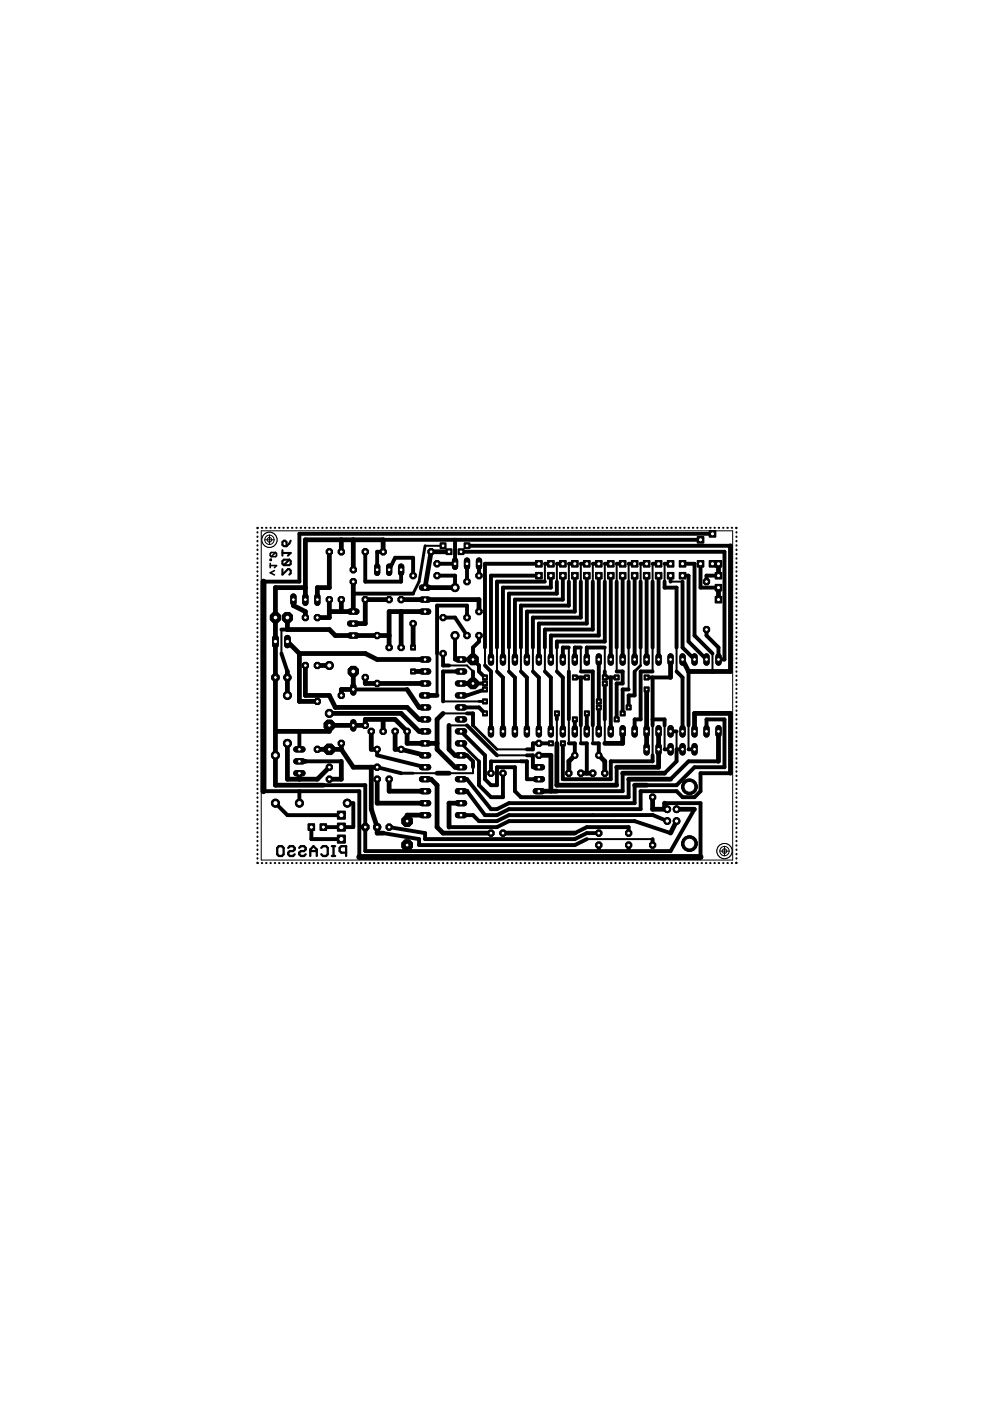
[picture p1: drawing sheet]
<svg xmlns="http://www.w3.org/2000/svg" width="210mm" height="297mm" viewBox="0 0 210 297" stroke-linecap="round" stroke-linejoin="round" font-family="sans-serif">
<path d="M59.1 179.4h.7l.3 .4v1.3l-.3 .4h-.7l-.3-.4v-1.3zM61.1 179.8l.3-.4h.7l.4 .4v.3l-.4 .3h-.7l-.3 .4v.3l.3 .4h.7l.4-.4M63.4 179.8l.4-.4h.7l.3 .4v.3l-.3 .3h-.7l-.4 .4v.3l.4 .4h.7l.3-.4M68.1 179.8l.4-.4h.7l.3 .4v1.3l-.3 .4h-.7l-.4-.4M70.4 179.4h.7M70.7 179.4v2.1M65.8 181.5v-1.4l.7-.7 .7 .7v1.4M65.8 180.4h1.4M70.4 181.5h.7M73.4 180.8h-1l-.4-.4v-.6l.4-.4h1v2.1" fill="none" stroke="#000" stroke-width=".49"/>
<path d="M59.9 114.9l.3-.3h.3l.2 .3v.9h-.5l-.3-.3zM59.9 116.6v1.2M59.9 117.2h1.7l-.6 .6M61.3 118.7h-1.1l-.3 .3v.5l.3 .3M61.3 118.7l.3 .3v.5l-.3 .3h-1.1M61.3 118.7l-1.1 1.1M61.6 114.6l-.3 .6-.6 .6M59.9 120.7v1.1l1.1-1.1h.3l.3 .3v.5l-.3 .3" fill="none" stroke="#000" stroke-width=".44"/>
<path d="M57.3 119.9h1.3l-.4 .5M57.3 118.6h.2v.2h-.2zM57.3 119.4v1M58.4 117.1h-.9l-.2 .3v.4l.2 .2M58.4 117.1l.2 .3v.4l-.2 .2h-.9M58.4 117.1l-.9 .9M58.2 121l-.9 .4 .9 .5" fill="none" stroke="#000" stroke-width=".34"/>
<g fill="none" stroke="#000" stroke-width=".83">
<path d="M77.4 117v6.3h7.6v-2.5M81.2 117h-1.2v3.8M81.2 114.4h67.3M96.5 114.4v5.1h-3.8M97.7 117h55.9v22.8h-1.3v-2.5l-2.5-2.6v-1.2M99 119.5v3.8M99 115.7h55.9M101.6 119.5v2.5M114.3 119.5h-11.5v17.8M115.5 119.5h1.3M118.1 119.5h1.2M120.6 119.5h1.3"/>
<path d="M123.1 119.5h1.3M125.7 119.5h1.3M128.2 119.5h1.3M130.7 119.5h1.3M133.3 119.5h1.3M135.8 119.5h1.3M138.4 119.5h1.2M140.9 119.5h1.3M144.7 119.5h2.6v15.2l3.8 3.9M148.5 119.5v5.1h3.8M151.1 113.2h-87.6v10.1h-7.6M151.1 119.5h1.2"/>
<path d="M59.7 138.6l1.2 3.8M59.7 133.5h1.2M74.9 125.9h12.7M82.5 120.8l1.3-2.5h3.8v3.7M92.7 122h3.8v2.6M93.9 130.9h2.6l2.5 3.8M93.9 138.6v2.5h1.3M96.5 134.7v5.1h1.2M99 130.9v-2.5h-6.3v10.2M101.6 134.7v1.3l-1.3 1.3v2.5l1.3 1.3v1.3l1.2 1.2M114.3 122h-10.2v17.8M115.5 123.3h-10.1v14"/>
<path d="M116.8 122v2.6h-10.2v15.2M118.1 123.3v2.6h-10.2v11.4M119.3 122v5.1h-10.1v12.7M120.6 123.3v5.1h-10.2v8.9M120.6 137.3h-1.3v2.5M121.9 122v7.7h-10.2v10.1M123.1 123.3v7.6h-10.1v6.4M123.1 137.3h-1.2v2.5M124.4 122v10.2h-10.1v7.6M125.7 123.3v10.2h-10.2v3.8M127 122v12.7h-10.2v5.1M127 139.8v8.9"/>
<path d="M128.2 123.3v12.7h-10.1v1.3M128.2 137.3h-3.8v2.5M129.5 122v17.8M130.7 123.3v14M132 122v17.8M133.3 123.3v14M134.6 122v17.8M135.8 123.3v14M137.1 122v17.8M138.4 123.3v14M139.6 122v17.8M140.9 123.3v1.3h2.5v12.7"/>
<path d="M142.2 122v1.3M144.7 122h1.3v14l3.8 3.8M144.7 123.3v14l2.6 2.5M152.3 122h-2.5v1.3M63.5 155.1v3.8M74.9 146.2h11.4M80 158.9v1.2l10.1 2.6M97.7 155.1l5.1 5v5.1l1.3 1.3h1.3v-3.8h3.8v5l1.2 1.3h22.9v-3.8M97.7 142.4h-3.8v6.3M97.7 150h3.9l1.2 1.3M99 151.3h1.3v2.5M99 153.8l6.4 6.3"/>
<path d="M100.3 142.4v2.5h2.5M102.8 146.2l-3.8 1.2h-1.3M102.8 141.1l1.3 1.3v12.7M105.4 142.4l1.2 1.2v11.5M107.9 142.4l1.3 1.2v11.5M110.4 142.4l1.3 1.2v11.5M113 142.4l1.3 1.2v11.5M115.5 142.4l1.3 1.2v11.5M116.8 157.6h-3.8v1.3h-1.3M118.1 151.3v1.2M118.1 142.4l1.2 1.2v11.5M119.3 157.6v7.6h10.2v-3.8h8.9v-1.3"/>
<path d="M120.6 157.6h1.3v2.5M120.6 142.4v10.1M121.9 143.6h2.5M121.9 152.5v2.6M123.1 142.4h2.6v11.4M123.1 157.6h1.3v6.3M123.1 143.6v10.2M124.4 151.3v3.8M125.7 157.6h1.3v2.5M127 150v5.1M128.2 142.4v1.2h2.5M128.2 144.9v7.6"/>
<path d="M129.5 143.6v11.5M130.7 142.4h1.3v2.5h-1.3v7.6M133.3 146.2h-1.3v5.1M134.6 142.4v5h-1.3v2.6M137.1 143.6h5.1M138.4 142.4h-2.6v10.1h-1.2v2.6M138.4 152.5h2.5v1.3M138.4 143.6v10.2M140.9 158.9h1.3M142.2 155.1h1.2M143.4 142.4l1.3 1.2v11.5M144.7 158.9h-1.3v2.5l-2.5 2.5"/>
<path d="M146 142.4v11.4M146 158.9h1.3M149.8 155.1v-2.6h3.8v10.2h-6.3l-3.9 3.8h-6.3M55.9 167.7h20.3v14M58.4 170.3l2.5 2.5h11.5M63.5 167.7v2.6M64.7 161.4h7.7M66 175.4v2.5h6.4M68.6 166.5h8.8v13.9h64.8l5-8.8M73.6 170.3h1.3v5.1h-6.3M80 162.7l5 1.2M81.2 176.6l7.7 1.3v1.3h33l2.5-1.3"/>
<path d="M82.5 175.4l7.6 1.2v1.3h31.8l2.5-1.3h2.6M86.3 179.2v1.2M95.2 175.4h10.2l2.5-1.3h26.7l7.6 2.5M97.7 172.8h2.6l1.3 1.3h3.8l2.5-1.3h30.5l3.1 1.3M97.7 165.2h1.3l5.1 6.4h1.3l2.5-1.3h26.7v-3.8M97.7 160.1h1.3l1.3 1.3v1.3M101.6 161.4v5.1l2.5 2.5h2.5v-5.1M104.1 161.4v2.5M110.4 161.4h1.3v3.8h1.3M111.7 160.1h1.3v2.6h1.3M121.9 176.6l2.5-1.2h8.9v1.2M127 179.2v1.2"/>
<path d="M130.7 162.7v3.8M132 163.9v3.8h-15.2M133.3 179.2v1.2M138.4 177.9v1.3M140.9 170.3h7.6v11.4M152.3 161.4h-6.3l-3.8 3.8M154.9 163.9h-6.4v3.8l-1.2 1.3h-2.6l-1.3-1.3h-7.6v3.9h-27.9l-2.5 1.2h-2.6l-3.8-5.1"/>
</g>
<g fill="none" stroke="#000" stroke-width="1">
<path d="M69.8 117v7.6h-2.5v2.5M72.4 114.4v2.6M74.9 114.4v6.4M81.2 117v-2.6h-16.5v12.7M95.2 117h-3.8l-1.3 7.6h6.4M152.3 119.5v2.5M154.9 115.7v26.7h-8.9l-1.3-2.6M60.9 136l2.6 2.6M60.9 130.9v2.6h8.9l1.3 1.2h11.4M62.2 127.1v1.3l2.5 1.3v1.2M63.5 138.6h13.9l2.6 1.2h10.1M63.5 138.6v10.1h3.8"/>
<path d="M64.7 124.6h-6.3v41.9h10.2M69.8 127.1v3.8h-2.5M72.4 127.1v2.6M74.9 123.3v6.4h-5.1M82.5 127.1h-5.1v5.1h-2.5M85 129.7v7.6M85 127.1h16.6v2.6M87.6 132.2v5.1M90.1 129.7h-7.6v7.6M142.2 139.8v3.8M152.3 124.6v2.5M58.4 155.1h11.4v-1.3h7.6v-1.3h6.4l2.5 2.6v2.5h6.4"/>
<path d="M60.9 157.6v7.6h6.4l2.5-2.5M60.9 142.4v5M64.7 141.1v6.3h5.1l1.3 2.6h15.2l2.6 2.5h1.2M67.3 158.9h5.1M67.3 141.1h2.5M69.8 151.3h15.2l3.9 3.8h1.2M72.4 157.6v1.3M72.4 158.9l2.5 3.8h5.1M74.9 142.4v3.8h-2.5v1.2M77.4 143.6v1.3h12.7M78.7 155.1v3.8h1.3M81.2 152.5v2.6"/>
<path d="M83.8 155.1v3.8h1.2l5.1 1.2M86.3 146.2l2.6 3.8h1.2M87.6 142.4h2.5M90.1 147.4h2.6M93.9 151.3l-1.2 1.2v6.4l3.8 3.8h1.2M95.2 153.8v5.1l1.3 1.2h1.2M97.7 144.9h2.6M118.1 157.6v8.9h12.6M132 155.1v2.5h-3.8M137.1 146.2v12.7M139.6 155.1v7.6h-8.9M147.3 155.1v-3.8h7.6v12.6"/>
<path d="M152.3 155.1v6.3M63.5 163.9v1.3M63.5 161.4h1.2M72.4 161.4v3.8h-2.6M78.7 162.7v8.9l1.3 3.8v1.2h1.2M80 165.2v5.1h10.1M82.5 165.2v2.5h7.6M90.1 172.8h-3.8v1.3M90.1 165.2h1.3l1.3 1.3v8.9l1.2 1.2h10.2M92.7 163.9h2.5M97.7 170.3h-2.5v5.1M97.7 167.7h1.3"/>
<path d="M106.6 176.6h15.3M114.3 167.7h3.8M114.3 160.1h2.5v7.6M121.9 160.1l-1.3 1.3v2.5M123.1 163.9h2.6M127 160.1l1.2 1.3v2.5M132 163.9h8.9M133.3 165.2h8.9M134.6 166.5h2.5M138.4 169v2.6h3.1M140.9 170.3v1.3M143.4 174.1l-1.2 2.5"/>
<path d="M143.4 171.6h3.8"/>
</g>
<g fill="none" stroke="#000" stroke-width=".42">
<path d="M54.6 112.8v.1M54.6 113.7v.2M54.6 114.7v.1M54.6 115.6v.1M54.6 116.5v.1M54.6 117.4v.1M54.6 118.4v.1M54.6 119.3v.1M54.7 111.9l-.1 .1M55.5 111.9h.1M56.4 111.9h.1M57.3 111.9h.1"/>
<path d="M58.3 111.9h.1M59.2 111.9h.1M60.1 111.9h.1M61 111.9h.1M61.9 111.9h.1M62.8 111.9h.1M63.7 111.9h.1M64.6 111.9h.1M65.6 111.9h.1M66.5 111.9h.1M67.4 111.9h.1M68.3 111.9h.1"/>
<path d="M69.2 111.9h.1M70.1 111.9h.1M71 111.9h.1M71.9 111.9h.2M72.9 111.9h.1M73.8 111.9h.1M74.7 111.9h.1M75.6 111.9h.1M76.5 111.9h.1M77.4 111.9h.1M78.4 111.9h.1M79.3 111.9h.1"/>
<path d="M80.2 111.9h.1M81.1 111.9h.1M82 111.9h.1M82.9 111.9h.1M83.8 111.9h.1M84.8 111.9h.1M85.7 111.9h.1M86.6 111.9h.1M87.5 111.9h.1M88.4 111.9h.1M89.3 111.9h.1M90.1 115.7h3.8"/>
<path d="M90.2 111.9h.1M91.1 111.9h.1M92.1 111.9h.1M93 111.9h.1M93.9 111.9h.1M94.8 111.9h.1M95.7 111.9h.1M96.6 111.9h.1M97.6 111.9h.1M98.5 111.9h.1M99.4 111.9h.1M100.3 111.9h.1"/>
<path d="M101.2 111.9h.1M102.1 111.9h.1M103 111.9h.1M103.9 111.9h.2M104.9 111.9h.1M105.8 111.9h.1M106.7 111.9h.1M107.6 111.9h.1M108.5 111.9h.1M109.4 111.9h.1M110.3 111.9h.1M111.3 111.9h.1"/>
<path d="M112.2 111.9h.1M113.1 111.9h.1M114 111.9h.1M114.9 111.9h.1M115.5 119.5v3.8M115.8 111.9h.1M116.7 111.9h.1M117.7 111.9h.1M118.1 119.5v3.8M118.6 111.9h.1M119.5 111.9h.1M120.4 111.9h.1"/>
<path d="M120.6 119.5v3.8M121.3 111.9h.1M122.2 111.9h.1M123.1 111.9h.1M123.1 119.5v3.8M124.1 111.9h.1M125 111.9h.1M125.7 119.5v3.8M125.9 111.9h.1M126.8 111.9h.1M127.7 111.9h.1M128.2 119.5v3.8"/>
<path d="M128.6 111.9h.1M129.5 111.9h.1M130.5 111.9h.1M130.7 119.5v3.8M131.4 111.9h.1M132.3 111.9h.1M133.2 111.9h.1M133.3 119.5v3.8M134.1 111.9h.1M135 111.9h.1M135.8 119.5v3.8M135.9 111.9h.1"/>
<path d="M136.8 111.9h.1M137.8 111.9h.1M138.4 119.5v3.8M138.7 111.9h.1M139.6 111.9h.1M140.5 111.9h.1M140.9 119.5v3.8M141.4 111.9h.1M142.3 111.9h.1M143.3 111.9h.1M144.2 111.9h.1M145.1 111.9h.1"/>
<path d="M146 111.9h.1M146.9 111.9h.1M147.8 111.9h.1M148.7 111.9h.1M149.6 111.9h.2M150.6 111.9h.1M151.5 111.9h.1M152.4 111.9h.1M153.3 111.9h.1M154.2 111.9h.1M155.1 111.9h.1M156 111.9l.1 .1"/>
<path d="M156.1 112.8v.1M156.1 113.7v.2M156.1 114.7v.1M156.1 115.6v.1M156.1 116.5v.1M156.1 117.4v.1M156.1 118.4v.1M156.1 119.3v.1M54.6 120.2v.1M54.6 121.1v.1M54.6 122v.2M54.6 123v.1"/>
<path d="M54.6 123.9v.1M54.6 124.8v.1M54.6 125.7v.1M54.6 126.6v.2M54.6 127.6v.1M54.6 128.5v.1M54.6 129.4v.1M54.6 130.3v.2M54.6 131.3v.1M54.6 132.2v.1M54.6 133.1v.1M54.6 134v.1"/>
<path d="M54.6 134.9v.2M54.6 135.9v.1M54.6 136.8v.1M54.6 137.7v.1M54.6 138.6v.1M54.6 139.6v.1M59.7 133.5v5.1M102.8 137.3v3.8M105.4 137.3v5.1M107.9 137.3v5.1M110.4 137.3v5.1M113 137.3v5.1"/>
<path d="M115.5 137.3v5.1M118.1 137.3v5.1M120.6 137.3v5.1M123.1 137.3v5.1M128.2 137.3v5.1M130.7 137.3v5.1M133.3 137.3v8.9M135.8 137.3v3.8M138.4 137.3v5.1M142.2 123.3h2.5M143.4 137.3v5.1M151.1 138.6v3.8"/>
<path d="M156.1 120.2v.1M156.1 121.1v.1M156.1 122v.2M156.1 123v.1M156.1 123.9v.1M156.1 124.8v.1M156.1 125.7v.1M156.1 126.6v.2M156.1 127.6v.1M156.1 128.5v.1M156.1 129.4v.1M156.1 130.3v.2"/>
<path d="M156.1 131.3v.1M156.1 132.2v.1M156.1 133.1v.1M156.1 134v.1M156.1 134.9v.2M156.1 135.9v.1M156.1 136.8v.1M156.1 137.7v.1M156.1 138.6v.1M156.1 139.6v.1M54.6 140.5v.1M54.6 141.4v.1"/>
<path d="M54.6 142.3v.1M54.6 143.2v.1M54.6 144.2v.1M54.6 145.1v.1M54.6 146v.1M54.6 146.9v.1M54.6 147.8v.2M54.6 148.8v.1M54.6 149.7v.1M54.6 150.6v.1M54.6 151.5v.1M54.6 152.5v.1"/>
<path d="M54.6 153.4v.1M54.6 154.3v.1M54.6 155.2v.1M54.6 156.1v.2M54.6 157.1v.1M54.6 158v.1M54.6 158.9v.1M54.6 159.8v.1M93.9 148.7h7.7M93.9 151.3h5.1M95.2 153.8h3.8M95.2 141.1h3.8l1.3 1.3"/>
<path d="M105.4 158.9h6.3M118.1 152.5v5.1M120.6 152.5v5.1M123.1 153.8v3.8M125.7 153.8v3.8M128.2 152.5v5.1M138.4 153.8v6.3M140.9 153.8v5.1M143.4 155.1v3.8M146 153.8v5.1M156.1 140.5v.1M156.1 141.4v.1"/>
<path d="M156.1 142.3v.1M156.1 143.2v.1M156.1 144.2v.1M156.1 145.1v.1M156.1 146v.1M156.1 146.9v.1M156.1 147.8v.2M156.1 148.8v.1M156.1 149.7v.1M156.1 150.6v.1M156.1 151.5v.1M156.1 152.5v.1"/>
<path d="M156.1 153.4v.1M156.1 154.3v.1M156.1 155.2v.1M156.1 156.1v.2M156.1 157.1v.1M156.1 158v.1M156.1 158.9v.1M156.1 159.8v.1M54.6 160.8v.1M54.6 161.7v.1M54.6 162.6v.1M54.6 163.5v.1"/>
<path d="M54.6 164.4v.1M54.6 165.4v.1M54.6 166.3v.1M54.6 167.2v.1M54.6 168.1v.1M54.6 169.1v.1M54.6 170v.1M54.6 170.9v.1M54.6 171.8v.1M54.6 172.7v.1M54.6 173.7v.1M54.6 174.6v.1"/>
<path d="M54.6 175.5v.1M54.6 176.4v.1M54.6 177.4v.1M54.6 178.3v.1M54.6 179.2v.1M87.6 163.9h5.1M100.3 162.7v1.2h-5.1M105.4 160.1h6.3M124.4 177.9h14M156.1 160.8v.1M156.1 161.7v.1M156.1 162.6v.1"/>
<path d="M156.1 163.5v.1M156.1 164.4v.1M156.1 165.4v.1M156.1 166.3v.1M156.1 167.2v.1M156.1 168.1v.1M156.1 169.1v.1M156.1 170v.1M156.1 170.9v.1M156.1 171.8v.1M156.1 172.7v.1M156.1 173.7v.1"/>
<path d="M156.1 174.6v.1M156.1 175.5v.1M156.1 176.4v.1M156.1 177.4v.1M156.1 178.3v.1M156.1 179.2v.1M54.6 182.9l.1 .1M54.6 180.1v.1M54.6 181v.1M54.6 181.9v.2M55.5 183h.1M56.4 183h.1"/>
<path d="M57.3 183h.1M58.3 183h.1M59.2 183h.1M60.1 183h.1M61 183h.1M61.9 183h.1M62.8 183h.1M63.7 183h.1M64.6 183h.1M65.6 183h.1M66.5 183h.1M67.4 183h.1"/>
<path d="M68.3 183h.1M69.2 183h.1M70.1 183h.1M71 183h.1M71.9 183h.2M72.9 183h.1M73.8 183h.1M74.7 183h.1M75.6 183h.1M76.5 183h.1M77.4 183h.1M78.4 183h.1"/>
<path d="M79.3 183h.1M80.2 183h.1M81.1 183h.1M82 183h.1M82.9 183h.1M83.8 183h.1M84.8 183h.1M85.7 183h.1M86.6 183h.1M87.5 183h.1M88.4 183h.1M89.3 183h.1"/>
<path d="M90.2 183h.1M91.1 183h.1M92.1 183h.1M93 183h.1M93.9 183h.1M94.8 183h.1M95.7 183h.1M96.6 183h.1M97.6 183h.1M98.5 183h.1M99.4 183h.1M100.3 183h.1"/>
<path d="M101.2 183h.1M102.1 183h.1M103 183h.1M103.9 183h.2M104.9 183h.1M105.8 183h.1M106.7 183h.1M107.6 183h.1M108.5 183h.1M109.4 183h.1M110.3 183h.1M111.3 183h.1"/>
<path d="M112.2 183h.1M113.1 183h.1M114 183h.1M114.9 183h.1M115.8 183h.1M116.7 183h.1M117.7 183h.1M118.6 183h.1M119.5 183h.1M120.4 183h.1M121.3 183h.1M122.2 183h.1"/>
<path d="M123.1 183h.1M124.1 183h.1M125 183h.1M125.9 183h.1M126.8 183h.1M127.7 183h.1M128.6 183h.1M129.5 183h.1M130.5 183h.1M131.4 183h.1M132.3 183h.1M133.2 183h.1"/>
<path d="M134.1 183h.1M135 183h.1M135.9 183h.1M136.8 183h.1M137.8 183h.1M138.7 183h.1M139.6 183h.1M140.5 183h.1M141.4 183h.1M142.3 183h.1M143.3 183h.1M144.2 183h.1"/>
<path d="M145.1 183h.1M146 183h.1M146.9 183h.1M147.8 183h.1M148.7 183h.1M149.6 183h.2M150.6 183h.1M151.5 183h.1M152.4 183h.1M153.3 183h.1M154.2 183h.1M155.1 183h.1"/>
<path d="M156.1 180.1v.1M156.1 181v.1M156.1 181.9v.2M156.1 182.9l-.1 .1"/>
</g>
<path d="M90.1 115.7l-1.2 7.6-1.3 2.6M92.7 138.6v8.8M97.7 157.6l3.9 3.8M100.3 153.8l5.1 5.1M101.6 148.7h1.2M135.8 141.1l-1.2 1.3M85 163.9h2.6M113 165.2h1.3" fill="none" stroke="#000" stroke-width=".61"/>
<path d="M104.1 161.4h6.3" fill="none" stroke="#000" stroke-width=".72"/>
<path d="M55.9 123.3v44.4M89.5 139.8h1.3M76.2 181.7h72.3" fill="none" stroke="#000" stroke-width="1.3"/>
<circle cx="90.1" cy="139.8" r=".4" fill="#fff" stroke="#000" stroke-width=".21"/>
<path d="M89.5 142.4h1.3" fill="none" stroke="#000" stroke-width="1.3"/>
<circle cx="90.1" cy="142.4" r=".4" fill="#fff" stroke="#000" stroke-width=".21"/>
<path d="M89.5 144.9h1.3" fill="none" stroke="#000" stroke-width="1.3"/>
<circle cx="90.1" cy="144.9" r=".4" fill="#fff" stroke="#000" stroke-width=".21"/>
<path d="M89.5 147.4h1.3" fill="none" stroke="#000" stroke-width="1.3"/>
<circle cx="90.1" cy="147.4" r=".4" fill="#fff" stroke="#000" stroke-width=".21"/>
<path d="M89.5 150h1.3" fill="none" stroke="#000" stroke-width="1.3"/>
<circle cx="90.1" cy="150" r=".4" fill="#fff" stroke="#000" stroke-width=".21"/>
<path d="M89.5 152.5h1.3" fill="none" stroke="#000" stroke-width="1.3"/>
<circle cx="90.1" cy="152.5" r=".4" fill="#fff" stroke="#000" stroke-width=".21"/>
<path d="M89.5 155.1h1.3" fill="none" stroke="#000" stroke-width="1.3"/>
<circle cx="90.1" cy="155.1" r=".4" fill="#fff" stroke="#000" stroke-width=".21"/>
<path d="M89.5 157.6h1.3" fill="none" stroke="#000" stroke-width="1.3"/>
<circle cx="90.1" cy="157.6" r=".4" fill="#fff" stroke="#000" stroke-width=".21"/>
<path d="M89.5 160.1h1.3" fill="none" stroke="#000" stroke-width="1.3"/>
<circle cx="90.1" cy="160.1" r=".4" fill="#fff" stroke="#000" stroke-width=".21"/>
<path d="M89.5 162.7h1.3" fill="none" stroke="#000" stroke-width="1.3"/>
<circle cx="90.1" cy="162.7" r=".4" fill="#fff" stroke="#000" stroke-width=".21"/>
<path d="M89.5 165.2h1.3" fill="none" stroke="#000" stroke-width="1.3"/>
<circle cx="90.1" cy="165.2" r=".4" fill="#fff" stroke="#000" stroke-width=".21"/>
<path d="M89.5 167.7h1.3" fill="none" stroke="#000" stroke-width="1.3"/>
<circle cx="90.1" cy="167.7" r=".4" fill="#fff" stroke="#000" stroke-width=".21"/>
<path d="M89.5 170.3h1.3" fill="none" stroke="#000" stroke-width="1.3"/>
<circle cx="90.1" cy="170.3" r=".4" fill="#fff" stroke="#000" stroke-width=".21"/>
<path d="M89.5 172.8h1.3" fill="none" stroke="#000" stroke-width="1.3"/>
<circle cx="90.1" cy="172.8" r=".4" fill="#fff" stroke="#000" stroke-width=".21"/>
<path d="M97.1 172.8h1.3" fill="none" stroke="#000" stroke-width="1.3"/>
<circle cx="97.7" cy="172.8" r=".4" fill="#fff" stroke="#000" stroke-width=".21"/>
<path d="M97.1 170.3h1.3" fill="none" stroke="#000" stroke-width="1.3"/>
<circle cx="97.7" cy="170.3" r=".4" fill="#fff" stroke="#000" stroke-width=".21"/>
<path d="M97.1 167.7h1.3" fill="none" stroke="#000" stroke-width="1.3"/>
<circle cx="97.7" cy="167.7" r=".4" fill="#fff" stroke="#000" stroke-width=".21"/>
<path d="M97.1 165.2h1.3" fill="none" stroke="#000" stroke-width="1.3"/>
<circle cx="97.7" cy="165.2" r=".4" fill="#fff" stroke="#000" stroke-width=".21"/>
<path d="M97.1 162.7h1.3" fill="none" stroke="#000" stroke-width="1.3"/>
<circle cx="97.7" cy="162.7" r=".4" fill="#fff" stroke="#000" stroke-width=".21"/>
<path d="M97.1 160.1h1.3" fill="none" stroke="#000" stroke-width="1.3"/>
<circle cx="97.7" cy="160.1" r=".4" fill="#fff" stroke="#000" stroke-width=".21"/>
<path d="M97.1 157.6h1.3" fill="none" stroke="#000" stroke-width="1.3"/>
<circle cx="97.7" cy="157.6" r=".4" fill="#fff" stroke="#000" stroke-width=".21"/>
<path d="M97.1 155.1h1.3" fill="none" stroke="#000" stroke-width="1.3"/>
<circle cx="97.7" cy="155.1" r=".4" fill="#fff" stroke="#000" stroke-width=".21"/>
<path d="M97.1 152.5h1.3" fill="none" stroke="#000" stroke-width="1.3"/>
<circle cx="97.7" cy="152.5" r=".4" fill="#fff" stroke="#000" stroke-width=".21"/>
<path d="M97.1 150h1.3" fill="none" stroke="#000" stroke-width="1.3"/>
<circle cx="97.7" cy="150" r=".4" fill="#fff" stroke="#000" stroke-width=".21"/>
<path d="M97.1 147.4h1.3" fill="none" stroke="#000" stroke-width="1.3"/>
<circle cx="97.7" cy="147.4" r=".4" fill="#fff" stroke="#000" stroke-width=".21"/>
<path d="M97.1 144.9h1.3" fill="none" stroke="#000" stroke-width="1.3"/>
<circle cx="97.7" cy="144.9" r=".4" fill="#fff" stroke="#000" stroke-width=".21"/>
<path d="M97.1 142.4h1.3" fill="none" stroke="#000" stroke-width="1.3"/>
<circle cx="97.7" cy="142.4" r=".4" fill="#fff" stroke="#000" stroke-width=".21"/>
<path d="M97.1 139.8h1.3" fill="none" stroke="#000" stroke-width="1.3"/>
<circle cx="97.7" cy="139.8" r=".4" fill="#fff" stroke="#000" stroke-width=".21"/>
<circle cx="86.3" cy="174.1" r="1.2" fill="#000" stroke="#000" stroke-width=".21"/>
<circle cx="86.3" cy="174.1" r=".4" fill="#fff" stroke="#000" stroke-width=".21"/>
<circle cx="86.3" cy="179.2" r="1.2" fill="#000" stroke="#000" stroke-width=".21"/>
<circle cx="86.3" cy="179.2" r=".4" fill="#fff" stroke="#000" stroke-width=".21"/>
<circle cx="80" cy="158.9" r=".66" fill="#000" stroke="#000" stroke-width=".21"/>
<circle cx="80" cy="158.9" r=".4" fill="#fff" stroke="#000" stroke-width=".21"/>
<circle cx="85" cy="158.9" r=".66" fill="#000" stroke="#000" stroke-width=".21"/>
<circle cx="85" cy="158.9" r=".4" fill="#fff" stroke="#000" stroke-width=".21"/>
<circle cx="78.7" cy="155.1" r=".71" fill="#000" stroke="#000" stroke-width=".21"/>
<circle cx="78.7" cy="155.1" r=".4" fill="#fff" stroke="#000" stroke-width=".21"/>
<circle cx="81.2" cy="155.1" r=".71" fill="#000" stroke="#000" stroke-width=".21"/>
<circle cx="81.2" cy="155.1" r=".4" fill="#fff" stroke="#000" stroke-width=".21"/>
<circle cx="83.8" cy="155.1" r=".71" fill="#000" stroke="#000" stroke-width=".21"/>
<circle cx="83.8" cy="155.1" r=".4" fill="#fff" stroke="#000" stroke-width=".21"/>
<circle cx="86.3" cy="155.1" r=".71" fill="#000" stroke="#000" stroke-width=".21"/>
<circle cx="86.3" cy="155.1" r=".4" fill="#fff" stroke="#000" stroke-width=".21"/>
<circle cx="67.3" cy="148.7" r=".71" fill="#000" stroke="#000" stroke-width=".21"/>
<circle cx="67.3" cy="148.7" r=".4" fill="#fff" stroke="#000" stroke-width=".21"/>
<circle cx="67.3" cy="158.9" r=".71" fill="#000" stroke="#000" stroke-width=".21"/>
<circle cx="67.3" cy="158.9" r=".4" fill="#fff" stroke="#000" stroke-width=".21"/>
<circle cx="77.4" cy="175.4" r=".85" fill="#000" stroke="#000" stroke-width=".21"/>
<circle cx="77.4" cy="175.4" r=".4" fill="#fff" stroke="#000" stroke-width=".21"/>
<circle cx="80" cy="175.4" r=".78" fill="#000" stroke="#000" stroke-width=".21"/>
<circle cx="80" cy="175.4" r=".4" fill="#fff" stroke="#000" stroke-width=".21"/>
<circle cx="58.4" cy="143.6" r=".85" fill="#000" stroke="#000" stroke-width=".21"/>
<circle cx="58.4" cy="143.6" r=".4" fill="#fff" stroke="#000" stroke-width=".21"/>
<circle cx="60.9" cy="143.6" r=".78" fill="#000" stroke="#000" stroke-width=".21"/>
<circle cx="60.9" cy="143.6" r=".4" fill="#fff" stroke="#000" stroke-width=".21"/>
<circle cx="80" cy="162.7" r=".71" fill="#000" stroke="#000" stroke-width=".21"/>
<circle cx="80" cy="162.7" r=".4" fill="#fff" stroke="#000" stroke-width=".21"/>
<circle cx="69.8" cy="162.7" r=".71" fill="#000" stroke="#000" stroke-width=".21"/>
<circle cx="69.8" cy="162.7" r=".4" fill="#fff" stroke="#000" stroke-width=".21"/>
<path d="M62.8 163.9h1.3" fill="none" stroke="#000" stroke-width="1.3"/>
<circle cx="63.5" cy="163.9" r=".4" fill="#fff" stroke="#000" stroke-width=".21"/>
<path d="M62.8 158.9h1.3" fill="none" stroke="#000" stroke-width="1.3"/>
<circle cx="63.5" cy="158.9" r=".4" fill="#fff" stroke="#000" stroke-width=".21"/>
<path d="M62.8 161.4h1.3" fill="none" stroke="#000" stroke-width="1.3"/>
<circle cx="63.5" cy="161.4" r=".4" fill="#fff" stroke="#000" stroke-width=".21"/>
<circle cx="69.8" cy="165.2" r=".71" fill="#000" stroke="#000" stroke-width=".21"/>
<circle cx="69.8" cy="165.2" r=".4" fill="#fff" stroke="#000" stroke-width=".21"/>
<circle cx="80" cy="165.2" r=".71" fill="#000" stroke="#000" stroke-width=".21"/>
<circle cx="80" cy="165.2" r=".4" fill="#fff" stroke="#000" stroke-width=".21"/>
<circle cx="60.9" cy="157.6" r=".85" fill="#000" stroke="#000" stroke-width=".21"/>
<circle cx="60.9" cy="157.6" r=".55" fill="#fff" stroke="#000" stroke-width=".21"/>
<circle cx="60.9" cy="147.4" r=".85" fill="#000" stroke="#000" stroke-width=".21"/>
<circle cx="60.9" cy="147.4" r=".55" fill="#fff" stroke="#000" stroke-width=".21"/>
<circle cx="80" cy="144.9" r=".71" fill="#000" stroke="#000" stroke-width=".21"/>
<circle cx="80" cy="144.9" r=".4" fill="#fff" stroke="#000" stroke-width=".21"/>
<circle cx="80" cy="134.7" r=".71" fill="#000" stroke="#000" stroke-width=".21"/>
<circle cx="80" cy="134.7" r=".4" fill="#fff" stroke="#000" stroke-width=".21"/>
<circle cx="77.4" cy="153.8" r=".71" fill="#000" stroke="#000" stroke-width=".21"/>
<circle cx="77.4" cy="153.8" r=".4" fill="#fff" stroke="#000" stroke-width=".21"/>
<circle cx="77.4" cy="143.6" r=".71" fill="#000" stroke="#000" stroke-width=".21"/>
<circle cx="77.4" cy="143.6" r=".4" fill="#fff" stroke="#000" stroke-width=".21"/>
<path d="M85 120.1v1.4" fill="none" stroke="#000" stroke-width="1.3"/>
<circle cx="85" cy="120.8" r=".4" fill="#fff" stroke="#000" stroke-width=".21"/>
<path d="M80 120.1v1.4" fill="none" stroke="#000" stroke-width="1.3"/>
<circle cx="80" cy="120.8" r=".4" fill="#fff" stroke="#000" stroke-width=".21"/>
<path d="M82.5 120.1v1.4" fill="none" stroke="#000" stroke-width="1.3"/>
<circle cx="82.5" cy="120.8" r=".4" fill="#fff" stroke="#000" stroke-width=".21"/>
<circle cx="87.6" cy="122" r=".71" fill="#000" stroke="#000" stroke-width=".21"/>
<circle cx="87.6" cy="122" r=".4" fill="#fff" stroke="#000" stroke-width=".21"/>
<circle cx="87.6" cy="132.2" r=".71" fill="#000" stroke="#000" stroke-width=".21"/>
<circle cx="87.6" cy="132.2" r=".4" fill="#fff" stroke="#000" stroke-width=".21"/>
<circle cx="77.4" cy="117" r=".71" fill="#000" stroke="#000" stroke-width=".21"/>
<circle cx="77.4" cy="117" r=".4" fill="#fff" stroke="#000" stroke-width=".21"/>
<circle cx="77.4" cy="127.1" r=".71" fill="#000" stroke="#000" stroke-width=".21"/>
<circle cx="77.4" cy="127.1" r=".4" fill="#fff" stroke="#000" stroke-width=".21"/>
<circle cx="82.5" cy="127.1" r=".71" fill="#000" stroke="#000" stroke-width=".21"/>
<circle cx="82.5" cy="127.1" r=".4" fill="#fff" stroke="#000" stroke-width=".21"/>
<circle cx="82.5" cy="137.3" r=".71" fill="#000" stroke="#000" stroke-width=".21"/>
<circle cx="82.5" cy="137.3" r=".4" fill="#fff" stroke="#000" stroke-width=".21"/>
<path d="M74.2 129.7h1.4" fill="none" stroke="#000" stroke-width="1.3"/>
<circle cx="74.9" cy="129.7" r=".4" fill="#fff" stroke="#000" stroke-width=".21"/>
<path d="M74.2 134.7h1.4" fill="none" stroke="#000" stroke-width="1.3"/>
<circle cx="74.9" cy="134.7" r=".4" fill="#fff" stroke="#000" stroke-width=".21"/>
<path d="M74.2 132.2h1.4" fill="none" stroke="#000" stroke-width="1.3"/>
<circle cx="74.9" cy="132.2" r=".4" fill="#fff" stroke="#000" stroke-width=".21"/>
<circle cx="72.4" cy="117" r=".71" fill="#000" stroke="#000" stroke-width=".21"/>
<circle cx="72.4" cy="117" r=".4" fill="#fff" stroke="#000" stroke-width=".21"/>
<circle cx="72.4" cy="127.1" r=".71" fill="#000" stroke="#000" stroke-width=".21"/>
<circle cx="72.4" cy="127.1" r=".4" fill="#fff" stroke="#000" stroke-width=".21"/>
<circle cx="74.9" cy="123.3" r=".71" fill="#000" stroke="#000" stroke-width=".21"/>
<circle cx="74.9" cy="123.3" r=".4" fill="#fff" stroke="#000" stroke-width=".21"/>
<circle cx="74.9" cy="120.8" r=".71" fill="#000" stroke="#000" stroke-width=".21"/>
<circle cx="74.9" cy="120.8" r=".4" fill="#fff" stroke="#000" stroke-width=".21"/>
<path d="M101.6 118.9v1.3" fill="none" stroke="#000" stroke-width="1.3"/>
<circle cx="101.6" cy="119.5" r=".4" fill="#fff" stroke="#000" stroke-width=".21"/>
<path d="M96.5 118.9v1.3" fill="none" stroke="#000" stroke-width="1.3"/>
<circle cx="96.5" cy="119.5" r=".4" fill="#fff" stroke="#000" stroke-width=".21"/>
<path d="M99 118.9v1.3" fill="none" stroke="#000" stroke-width="1.3"/>
<circle cx="99" cy="119.5" r=".4" fill="#fff" stroke="#000" stroke-width=".21"/>
<circle cx="85" cy="127.1" r=".71" fill="#000" stroke="#000" stroke-width=".21"/>
<circle cx="85" cy="127.1" r=".4" fill="#fff" stroke="#000" stroke-width=".21"/>
<circle cx="85" cy="137.3" r=".71" fill="#000" stroke="#000" stroke-width=".21"/>
<circle cx="85" cy="137.3" r=".4" fill="#fff" stroke="#000" stroke-width=".21"/>
<path d="M89.5 124.6h1.3" fill="none" stroke="#000" stroke-width="1.3"/>
<circle cx="90.1" cy="124.6" r=".4" fill="#fff" stroke="#000" stroke-width=".21"/>
<path d="M89.5 129.7h1.3" fill="none" stroke="#000" stroke-width="1.3"/>
<circle cx="90.1" cy="129.7" r=".4" fill="#fff" stroke="#000" stroke-width=".21"/>
<path d="M89.5 127.1h1.3" fill="none" stroke="#000" stroke-width="1.3"/>
<circle cx="90.1" cy="127.1" r=".4" fill="#fff" stroke="#000" stroke-width=".21"/>
<circle cx="81.2" cy="117" r=".71" fill="#000" stroke="#000" stroke-width=".21"/>
<circle cx="81.2" cy="117" r=".4" fill="#fff" stroke="#000" stroke-width=".21"/>
<circle cx="91.4" cy="117" r=".71" fill="#000" stroke="#000" stroke-width=".21"/>
<circle cx="91.4" cy="117" r=".4" fill="#fff" stroke="#000" stroke-width=".21"/>
<circle cx="92.7" cy="122" r=".71" fill="#000" stroke="#000" stroke-width=".21"/>
<circle cx="92.7" cy="122" r=".4" fill="#fff" stroke="#000" stroke-width=".21"/>
<circle cx="92.7" cy="119.5" r=".71" fill="#000" stroke="#000" stroke-width=".21"/>
<circle cx="92.7" cy="119.5" r=".4" fill="#fff" stroke="#000" stroke-width=".21"/>
<circle cx="96.5" cy="134.7" r=".85" fill="#000" stroke="#000" stroke-width=".21"/>
<circle cx="96.5" cy="134.7" r=".55" fill="#fff" stroke="#000" stroke-width=".21"/>
<circle cx="96.5" cy="124.6" r=".85" fill="#000" stroke="#000" stroke-width=".21"/>
<circle cx="96.5" cy="124.6" r=".55" fill="#fff" stroke="#000" stroke-width=".21"/>
<circle cx="138.4" cy="169" r=".71" fill="#000" stroke="#000" stroke-width=".21"/>
<circle cx="138.4" cy="169" r=".4" fill="#fff" stroke="#000" stroke-width=".21"/>
<circle cx="138.4" cy="179.2" r=".71" fill="#000" stroke="#000" stroke-width=".21"/>
<circle cx="138.4" cy="179.2" r=".4" fill="#fff" stroke="#000" stroke-width=".21"/>
<circle cx="133.3" cy="176.6" r=".71" fill="#000" stroke="#000" stroke-width=".21"/>
<circle cx="133.3" cy="176.6" r=".4" fill="#fff" stroke="#000" stroke-width=".21"/>
<circle cx="133.3" cy="179.2" r=".71" fill="#000" stroke="#000" stroke-width=".21"/>
<circle cx="133.3" cy="179.2" r=".4" fill="#fff" stroke="#000" stroke-width=".21"/>
<circle cx="106.6" cy="163.9" r=".71" fill="#000" stroke="#000" stroke-width=".21"/>
<circle cx="106.6" cy="163.9" r=".4" fill="#fff" stroke="#000" stroke-width=".21"/>
<circle cx="106.6" cy="176.6" r=".71" fill="#000" stroke="#000" stroke-width=".21"/>
<circle cx="106.6" cy="176.6" r=".4" fill="#fff" stroke="#000" stroke-width=".21"/>
<circle cx="141.5" cy="171.6" r=".72" fill="#000" stroke="#000" stroke-width=".21"/>
<circle cx="141.5" cy="171.6" r=".47" fill="#fff" stroke="#000" stroke-width=".21"/>
<circle cx="141.5" cy="174.1" r=".72" fill="#000" stroke="#000" stroke-width=".21"/>
<circle cx="141.5" cy="174.1" r=".47" fill="#fff" stroke="#000" stroke-width=".21"/>
<circle cx="143.4" cy="174.1" r=".72" fill="#000" stroke="#000" stroke-width=".21"/>
<circle cx="143.4" cy="174.1" r=".47" fill="#fff" stroke="#000" stroke-width=".21"/>
<circle cx="143.4" cy="171.6" r=".72" fill="#000" stroke="#000" stroke-width=".21"/>
<circle cx="143.4" cy="171.6" r=".47" fill="#fff" stroke="#000" stroke-width=".21"/>
<circle cx="146.2" cy="166.8" r="1.65" fill="#000" stroke="#000" stroke-width=".21"/>
<circle cx="146.2" cy="166.8" r="1.14" fill="#fff" stroke="#000" stroke-width=".21"/>
<circle cx="146.2" cy="178.9" r="1.65" fill="#000" stroke="#000" stroke-width=".21"/>
<circle cx="146.2" cy="178.9" r="1.14" fill="#fff" stroke="#000" stroke-width=".21"/>
<circle cx="69.8" cy="158.9" r="1.2" fill="#000" stroke="#000" stroke-width=".21"/>
<circle cx="69.8" cy="158.9" r=".4" fill="#fff" stroke="#000" stroke-width=".21"/>
<circle cx="69.8" cy="153.8" r="1.2" fill="#000" stroke="#000" stroke-width=".21"/>
<circle cx="69.8" cy="153.8" r=".4" fill="#fff" stroke="#000" stroke-width=".21"/>
<circle cx="82.5" cy="175.4" r=".71" fill="#000" stroke="#000" stroke-width=".21"/>
<circle cx="82.5" cy="175.4" r=".4" fill="#fff" stroke="#000" stroke-width=".21"/>
<circle cx="82.5" cy="165.2" r=".71" fill="#000" stroke="#000" stroke-width=".21"/>
<circle cx="82.5" cy="165.2" r=".4" fill="#fff" stroke="#000" stroke-width=".21"/>
<circle cx="127" cy="176.6" r=".71" fill="#000" stroke="#000" stroke-width=".21"/>
<circle cx="127" cy="176.6" r=".4" fill="#fff" stroke="#000" stroke-width=".21"/>
<circle cx="127" cy="179.2" r=".71" fill="#000" stroke="#000" stroke-width=".21"/>
<circle cx="127" cy="179.2" r=".4" fill="#fff" stroke="#000" stroke-width=".21"/>
<circle cx="72.4" cy="147.4" r=".71" fill="#000" stroke="#000" stroke-width=".21"/>
<circle cx="72.4" cy="147.4" r=".4" fill="#fff" stroke="#000" stroke-width=".21"/>
<circle cx="72.4" cy="157.6" r=".71" fill="#000" stroke="#000" stroke-width=".21"/>
<circle cx="72.4" cy="157.6" r=".4" fill="#fff" stroke="#000" stroke-width=".21"/>
<path d="M74.9 145.5v1.3" fill="none" stroke="#000" stroke-width="1.3"/>
<circle cx="74.9" cy="146.2" r=".4" fill="#fff" stroke="#000" stroke-width=".21"/>
<path d="M74.9 153.1v1.4" fill="none" stroke="#000" stroke-width="1.3"/>
<circle cx="74.9" cy="153.8" r=".4" fill="#fff" stroke="#000" stroke-width=".21"/>
<path d="M113.6 167.7h1.3" fill="none" stroke="#000" stroke-width="1.3"/>
<circle cx="114.3" cy="167.7" r=".4" fill="#fff" stroke="#000" stroke-width=".21"/>
<path d="M113.6 162.7h1.3" fill="none" stroke="#000" stroke-width="1.3"/>
<circle cx="114.3" cy="162.7" r=".4" fill="#fff" stroke="#000" stroke-width=".21"/>
<path d="M113.6 165.2h1.3" fill="none" stroke="#000" stroke-width="1.3"/>
<circle cx="114.3" cy="165.2" r=".4" fill="#fff" stroke="#000" stroke-width=".21"/>
<path d="M60.9 135.3v1.4" fill="none" stroke="#000" stroke-width="1.4"/>
<circle cx="60.9" cy="136" r=".47" fill="#fff" stroke="#000" stroke-width=".21"/>
<path d="M58.4 135.3v1.4" fill="none" stroke="#000" stroke-width="1.4"/>
<circle cx="58.4" cy="136" r=".47" fill="#fff" stroke="#000" stroke-width=".21"/>
<circle cx="69.8" cy="117" r=".71" fill="#000" stroke="#000" stroke-width=".21"/>
<circle cx="69.8" cy="117" r=".4" fill="#fff" stroke="#000" stroke-width=".21"/>
<circle cx="69.8" cy="127.1" r=".71" fill="#000" stroke="#000" stroke-width=".21"/>
<circle cx="69.8" cy="127.1" r=".4" fill="#fff" stroke="#000" stroke-width=".21"/>
<circle cx="64.7" cy="130.9" r=".71" fill="#000" stroke="#000" stroke-width=".21"/>
<circle cx="64.7" cy="130.9" r=".4" fill="#fff" stroke="#000" stroke-width=".21"/>
<circle cx="64.7" cy="141.1" r=".71" fill="#000" stroke="#000" stroke-width=".21"/>
<circle cx="64.7" cy="141.1" r=".4" fill="#fff" stroke="#000" stroke-width=".21"/>
<circle cx="60.9" cy="130.9" r="1.17" fill="#000" stroke="#000" stroke-width=".21"/>
<circle cx="60.9" cy="130.9" r=".51" fill="#fff" stroke="#000" stroke-width=".21"/>
<circle cx="74.9" cy="142.4" r="1.17" fill="#000" stroke="#000" stroke-width=".21"/>
<circle cx="74.9" cy="142.4" r=".51" fill="#fff" stroke="#000" stroke-width=".21"/>
<circle cx="69.8" cy="151.3" r=".85" fill="#000" stroke="#000" stroke-width=".21"/>
<circle cx="69.8" cy="151.3" r=".55" fill="#fff" stroke="#000" stroke-width=".21"/>
<circle cx="69.8" cy="141.1" r=".85" fill="#000" stroke="#000" stroke-width=".21"/>
<circle cx="69.8" cy="141.1" r=".55" fill="#fff" stroke="#000" stroke-width=".21"/>
<circle cx="67.3" cy="141.1" r=".71" fill="#000" stroke="#000" stroke-width=".21"/>
<circle cx="67.3" cy="141.1" r=".4" fill="#fff" stroke="#000" stroke-width=".21"/>
<circle cx="67.3" cy="130.9" r=".71" fill="#000" stroke="#000" stroke-width=".21"/>
<circle cx="67.3" cy="130.9" r=".4" fill="#fff" stroke="#000" stroke-width=".21"/>
<circle cx="100.3" cy="139.8" r="1.2" fill="#000" stroke="#000" stroke-width=".21"/>
<circle cx="100.3" cy="139.8" r=".4" fill="#fff" stroke="#000" stroke-width=".21"/>
<circle cx="100.3" cy="144.9" r="1.2" fill="#000" stroke="#000" stroke-width=".21"/>
<circle cx="100.3" cy="144.9" r=".4" fill="#fff" stroke="#000" stroke-width=".21"/>
<circle cx="114.3" cy="157.6" r=".71" fill="#000" stroke="#000" stroke-width=".21"/>
<circle cx="114.3" cy="157.6" r=".4" fill="#fff" stroke="#000" stroke-width=".21"/>
<circle cx="114.3" cy="160.1" r=".71" fill="#000" stroke="#000" stroke-width=".21"/>
<circle cx="114.3" cy="160.1" r=".4" fill="#fff" stroke="#000" stroke-width=".21"/>
<circle cx="58.4" cy="130.9" r="1.17" fill="#000" stroke="#000" stroke-width=".21"/>
<circle cx="58.4" cy="130.9" r=".51" fill="#fff" stroke="#000" stroke-width=".21"/>
<path d="M67.3 126.5v1.3" fill="none" stroke="#000" stroke-width="1.3"/>
<circle cx="67.3" cy="127.1" r=".4" fill="#fff" stroke="#000" stroke-width=".21"/>
<path d="M64.7 126.5v1.3" fill="none" stroke="#000" stroke-width="1.3"/>
<circle cx="64.7" cy="127.1" r=".4" fill="#fff" stroke="#000" stroke-width=".21"/>
<path d="M62.2 126.5v1.3" fill="none" stroke="#000" stroke-width="1.3"/>
<circle cx="62.2" cy="127.1" r=".4" fill="#fff" stroke="#000" stroke-width=".21"/>
<path d="M152.3 139.2v1.3" fill="none" stroke="#000" stroke-width="1.3"/>
<circle cx="152.3" cy="139.8" r=".4" fill="#fff" stroke="#000" stroke-width=".21"/>
<path d="M149.8 139.2v1.3" fill="none" stroke="#000" stroke-width="1.3"/>
<circle cx="149.8" cy="139.8" r=".4" fill="#fff" stroke="#000" stroke-width=".21"/>
<path d="M147.3 139.2v1.3" fill="none" stroke="#000" stroke-width="1.3"/>
<circle cx="147.3" cy="139.8" r=".4" fill="#fff" stroke="#000" stroke-width=".21"/>
<path d="M144.7 139.2v1.3" fill="none" stroke="#000" stroke-width="1.3"/>
<circle cx="144.7" cy="139.8" r=".4" fill="#fff" stroke="#000" stroke-width=".21"/>
<path d="M142.2 139.2v1.3" fill="none" stroke="#000" stroke-width="1.3"/>
<circle cx="142.2" cy="139.8" r=".4" fill="#fff" stroke="#000" stroke-width=".21"/>
<path d="M139.6 139.2v1.3" fill="none" stroke="#000" stroke-width="1.3"/>
<circle cx="139.6" cy="139.8" r=".4" fill="#fff" stroke="#000" stroke-width=".21"/>
<path d="M137.1 139.2v1.3" fill="none" stroke="#000" stroke-width="1.3"/>
<circle cx="137.1" cy="139.8" r=".4" fill="#fff" stroke="#000" stroke-width=".21"/>
<path d="M134.6 139.2v1.3" fill="none" stroke="#000" stroke-width="1.3"/>
<circle cx="134.6" cy="139.8" r=".4" fill="#fff" stroke="#000" stroke-width=".21"/>
<path d="M132 139.2v1.3" fill="none" stroke="#000" stroke-width="1.3"/>
<circle cx="132" cy="139.8" r=".4" fill="#fff" stroke="#000" stroke-width=".21"/>
<path d="M129.5 139.2v1.3" fill="none" stroke="#000" stroke-width="1.3"/>
<circle cx="129.5" cy="139.8" r=".4" fill="#fff" stroke="#000" stroke-width=".21"/>
<path d="M127 139.2v1.3" fill="none" stroke="#000" stroke-width="1.3"/>
<circle cx="127" cy="139.8" r=".4" fill="#fff" stroke="#000" stroke-width=".21"/>
<path d="M124.4 139.2v1.3" fill="none" stroke="#000" stroke-width="1.3"/>
<circle cx="124.4" cy="139.8" r=".4" fill="#fff" stroke="#000" stroke-width=".21"/>
<path d="M121.9 139.2v1.3" fill="none" stroke="#000" stroke-width="1.3"/>
<circle cx="121.9" cy="139.8" r=".4" fill="#fff" stroke="#000" stroke-width=".21"/>
<path d="M119.3 139.2v1.3" fill="none" stroke="#000" stroke-width="1.3"/>
<circle cx="119.3" cy="139.8" r=".4" fill="#fff" stroke="#000" stroke-width=".21"/>
<path d="M116.8 139.2v1.3" fill="none" stroke="#000" stroke-width="1.3"/>
<circle cx="116.8" cy="139.8" r=".4" fill="#fff" stroke="#000" stroke-width=".21"/>
<path d="M114.3 139.2v1.3" fill="none" stroke="#000" stroke-width="1.3"/>
<circle cx="114.3" cy="139.8" r=".4" fill="#fff" stroke="#000" stroke-width=".21"/>
<path d="M111.7 139.2v1.3" fill="none" stroke="#000" stroke-width="1.3"/>
<circle cx="111.7" cy="139.8" r=".4" fill="#fff" stroke="#000" stroke-width=".21"/>
<path d="M109.2 139.2v1.3" fill="none" stroke="#000" stroke-width="1.3"/>
<circle cx="109.2" cy="139.8" r=".4" fill="#fff" stroke="#000" stroke-width=".21"/>
<path d="M106.6 139.2v1.3" fill="none" stroke="#000" stroke-width="1.3"/>
<circle cx="106.6" cy="139.8" r=".4" fill="#fff" stroke="#000" stroke-width=".21"/>
<path d="M104.1 139.2v1.3" fill="none" stroke="#000" stroke-width="1.3"/>
<circle cx="104.1" cy="139.8" r=".4" fill="#fff" stroke="#000" stroke-width=".21"/>
<path d="M104.1 154.4v1.3" fill="none" stroke="#000" stroke-width="1.3"/>
<circle cx="104.1" cy="155.1" r=".4" fill="#fff" stroke="#000" stroke-width=".21"/>
<path d="M106.6 154.4v1.3" fill="none" stroke="#000" stroke-width="1.3"/>
<circle cx="106.6" cy="155.1" r=".4" fill="#fff" stroke="#000" stroke-width=".21"/>
<path d="M109.2 154.4v1.3" fill="none" stroke="#000" stroke-width="1.3"/>
<circle cx="109.2" cy="155.1" r=".4" fill="#fff" stroke="#000" stroke-width=".21"/>
<path d="M111.7 154.4v1.3" fill="none" stroke="#000" stroke-width="1.3"/>
<circle cx="111.7" cy="155.1" r=".4" fill="#fff" stroke="#000" stroke-width=".21"/>
<path d="M114.3 154.4v1.3" fill="none" stroke="#000" stroke-width="1.3"/>
<circle cx="114.3" cy="155.1" r=".4" fill="#fff" stroke="#000" stroke-width=".21"/>
<path d="M116.8 154.4v1.3" fill="none" stroke="#000" stroke-width="1.3"/>
<circle cx="116.8" cy="155.1" r=".4" fill="#fff" stroke="#000" stroke-width=".21"/>
<path d="M119.3 154.4v1.3" fill="none" stroke="#000" stroke-width="1.3"/>
<circle cx="119.3" cy="155.1" r=".4" fill="#fff" stroke="#000" stroke-width=".21"/>
<path d="M121.9 154.4v1.3" fill="none" stroke="#000" stroke-width="1.3"/>
<circle cx="121.9" cy="155.1" r=".4" fill="#fff" stroke="#000" stroke-width=".21"/>
<path d="M124.4 154.4v1.3" fill="none" stroke="#000" stroke-width="1.3"/>
<circle cx="124.4" cy="155.1" r=".4" fill="#fff" stroke="#000" stroke-width=".21"/>
<path d="M127 154.4v1.3" fill="none" stroke="#000" stroke-width="1.3"/>
<circle cx="127" cy="155.1" r=".4" fill="#fff" stroke="#000" stroke-width=".21"/>
<path d="M129.5 154.4v1.3" fill="none" stroke="#000" stroke-width="1.3"/>
<circle cx="129.5" cy="155.1" r=".4" fill="#fff" stroke="#000" stroke-width=".21"/>
<path d="M132 154.4v1.3" fill="none" stroke="#000" stroke-width="1.3"/>
<circle cx="132" cy="155.1" r=".4" fill="#fff" stroke="#000" stroke-width=".21"/>
<path d="M134.6 154.4v1.3" fill="none" stroke="#000" stroke-width="1.3"/>
<circle cx="134.6" cy="155.1" r=".4" fill="#fff" stroke="#000" stroke-width=".21"/>
<path d="M137.1 154.4v1.3" fill="none" stroke="#000" stroke-width="1.3"/>
<circle cx="137.1" cy="155.1" r=".4" fill="#fff" stroke="#000" stroke-width=".21"/>
<path d="M139.6 154.4v1.3" fill="none" stroke="#000" stroke-width="1.3"/>
<circle cx="139.6" cy="155.1" r=".4" fill="#fff" stroke="#000" stroke-width=".21"/>
<path d="M142.2 154.4v1.3" fill="none" stroke="#000" stroke-width="1.3"/>
<circle cx="142.2" cy="155.1" r=".4" fill="#fff" stroke="#000" stroke-width=".21"/>
<path d="M144.7 154.4v1.3" fill="none" stroke="#000" stroke-width="1.3"/>
<circle cx="144.7" cy="155.1" r=".4" fill="#fff" stroke="#000" stroke-width=".21"/>
<path d="M147.3 154.4v1.3" fill="none" stroke="#000" stroke-width="1.3"/>
<circle cx="147.3" cy="155.1" r=".4" fill="#fff" stroke="#000" stroke-width=".21"/>
<path d="M149.8 154.4v1.3" fill="none" stroke="#000" stroke-width="1.3"/>
<circle cx="149.8" cy="155.1" r=".4" fill="#fff" stroke="#000" stroke-width=".21"/>
<path d="M152.3 154.4v1.3" fill="none" stroke="#000" stroke-width="1.3"/>
<circle cx="152.3" cy="155.1" r=".4" fill="#fff" stroke="#000" stroke-width=".21"/>
<circle cx="121.9" cy="160.1" r=".66" fill="#000" stroke="#000" stroke-width=".21"/>
<circle cx="121.9" cy="160.1" r=".4" fill="#fff" stroke="#000" stroke-width=".21"/>
<circle cx="127" cy="160.1" r=".66" fill="#000" stroke="#000" stroke-width=".21"/>
<circle cx="127" cy="160.1" r=".4" fill="#fff" stroke="#000" stroke-width=".21"/>
<circle cx="123.1" cy="163.9" r=".71" fill="#000" stroke="#000" stroke-width=".21"/>
<circle cx="123.1" cy="163.9" r=".4" fill="#fff" stroke="#000" stroke-width=".21"/>
<circle cx="120.6" cy="163.9" r=".71" fill="#000" stroke="#000" stroke-width=".21"/>
<circle cx="120.6" cy="163.9" r=".4" fill="#fff" stroke="#000" stroke-width=".21"/>
<circle cx="128.2" cy="163.9" r=".71" fill="#000" stroke="#000" stroke-width=".21"/>
<circle cx="128.2" cy="163.9" r=".4" fill="#fff" stroke="#000" stroke-width=".21"/>
<circle cx="125.7" cy="163.9" r=".71" fill="#000" stroke="#000" stroke-width=".21"/>
<circle cx="125.7" cy="163.9" r=".4" fill="#fff" stroke="#000" stroke-width=".21"/>
<circle cx="104.1" cy="176.6" r=".71" fill="#000" stroke="#000" stroke-width=".21"/>
<circle cx="104.1" cy="176.6" r=".4" fill="#fff" stroke="#000" stroke-width=".21"/>
<circle cx="104.1" cy="163.9" r=".71" fill="#000" stroke="#000" stroke-width=".21"/>
<circle cx="104.1" cy="163.9" r=".4" fill="#fff" stroke="#000" stroke-width=".21"/>
<circle cx="101.6" cy="129.7" r=".71" fill="#000" stroke="#000" stroke-width=".21"/>
<circle cx="101.6" cy="129.7" r=".4" fill="#fff" stroke="#000" stroke-width=".21"/>
<circle cx="101.6" cy="122" r=".71" fill="#000" stroke="#000" stroke-width=".21"/>
<circle cx="101.6" cy="122" r=".4" fill="#fff" stroke="#000" stroke-width=".21"/>
<circle cx="99" cy="130.9" r=".71" fill="#000" stroke="#000" stroke-width=".21"/>
<circle cx="99" cy="130.9" r=".4" fill="#fff" stroke="#000" stroke-width=".21"/>
<circle cx="99" cy="123.3" r=".71" fill="#000" stroke="#000" stroke-width=".21"/>
<circle cx="99" cy="123.3" r=".4" fill="#fff" stroke="#000" stroke-width=".21"/>
<circle cx="149.8" cy="133.5" r=".71" fill="#000" stroke="#000" stroke-width=".21"/>
<circle cx="149.8" cy="133.5" r=".4" fill="#fff" stroke="#000" stroke-width=".21"/>
<circle cx="149.8" cy="123.3" r=".71" fill="#000" stroke="#000" stroke-width=".21"/>
<circle cx="149.8" cy="123.3" r=".4" fill="#fff" stroke="#000" stroke-width=".21"/>
<circle cx="99" cy="134.7" r=".71" fill="#000" stroke="#000" stroke-width=".21"/>
<circle cx="99" cy="134.7" r=".4" fill="#fff" stroke="#000" stroke-width=".21"/>
<circle cx="101.6" cy="134.7" r=".71" fill="#000" stroke="#000" stroke-width=".21"/>
<circle cx="101.6" cy="134.7" r=".4" fill="#fff" stroke="#000" stroke-width=".21"/>
<circle cx="93.9" cy="138.6" r=".71" fill="#000" stroke="#000" stroke-width=".21"/>
<circle cx="93.9" cy="138.6" r=".4" fill="#fff" stroke="#000" stroke-width=".21"/>
<circle cx="93.9" cy="130.9" r=".71" fill="#000" stroke="#000" stroke-width=".21"/>
<circle cx="93.9" cy="130.9" r=".4" fill="#fff" stroke="#000" stroke-width=".21"/>
<circle cx="58.4" cy="170.3" r=".85" fill="#000" stroke="#000" stroke-width=".21"/>
<circle cx="58.4" cy="170.3" r=".55" fill="#fff" stroke="#000" stroke-width=".21"/>
<circle cx="58.4" cy="160.1" r=".85" fill="#000" stroke="#000" stroke-width=".21"/>
<circle cx="58.4" cy="160.1" r=".55" fill="#fff" stroke="#000" stroke-width=".21"/>
<circle cx="63.5" cy="170.3" r=".85" fill="#000" stroke="#000" stroke-width=".21"/>
<circle cx="63.5" cy="170.3" r=".55" fill="#fff" stroke="#000" stroke-width=".21"/>
<circle cx="73.6" cy="170.3" r=".85" fill="#000" stroke="#000" stroke-width=".21"/>
<circle cx="73.6" cy="170.3" r=".55" fill="#fff" stroke="#000" stroke-width=".21"/>
<path d="M137.1 158.2v1.3" fill="none" stroke="#000" stroke-width="1.3"/>
<circle cx="137.1" cy="158.9" r=".4" fill="#fff" stroke="#000" stroke-width=".21"/>
<path d="M139.6 158.2v1.3" fill="none" stroke="#000" stroke-width="1.3"/>
<circle cx="139.6" cy="158.9" r=".4" fill="#fff" stroke="#000" stroke-width=".21"/>
<path d="M142.2 158.2v1.3" fill="none" stroke="#000" stroke-width="1.3"/>
<circle cx="142.2" cy="158.9" r=".4" fill="#fff" stroke="#000" stroke-width=".21"/>
<path d="M144.7 158.2v1.3" fill="none" stroke="#000" stroke-width="1.3"/>
<circle cx="144.7" cy="158.9" r=".4" fill="#fff" stroke="#000" stroke-width=".21"/>
<path d="M147.3 158.2v1.3" fill="none" stroke="#000" stroke-width="1.3"/>
<circle cx="147.3" cy="158.9" r=".4" fill="#fff" stroke="#000" stroke-width=".21"/>
<path d="M97.2 116.4h1.1v1.2h-1.1z" fill="#000" stroke="#000" stroke-width=".21"/>
<circle cx="97.7" cy="117" r=".4" fill="#fff" stroke="#000" stroke-width=".21"/>
<path d="M94.6 116.4h1.2v1.2h-1.2z" fill="#000" stroke="#000" stroke-width=".21"/>
<circle cx="95.2" cy="117" r=".4" fill="#fff" stroke="#000" stroke-width=".21"/>
<path d="M98.5 115.2h1v1h-1z" fill="#000" stroke="#000" stroke-width=".21"/>
<circle cx="99" cy="115.7" r=".3" fill="#fff" stroke="#000" stroke-width=".21"/>
<path d="M93.4 115.2h1v1h-1z" fill="#000" stroke="#000" stroke-width=".21"/>
<circle cx="93.9" cy="115.7" r=".3" fill="#fff" stroke="#000" stroke-width=".21"/>
<path d="M144 118.9h1.4v1.3h-1.4z" fill="#000" stroke="#000" stroke-width=".21"/>
<circle cx="144.7" cy="119.5" r=".44" fill="#fff" stroke="#000" stroke-width=".21"/>
<path d="M93.3 115.1h1.2v1.2h-1.2z" fill="#000" stroke="#000" stroke-width=".21"/>
<circle cx="93.9" cy="115.7" r=".4" fill="#fff" stroke="#000" stroke-width=".21"/>
<path d="M98.4 115.1h1.2v1.2h-1.2z" fill="#000" stroke="#000" stroke-width=".21"/>
<circle cx="99" cy="115.7" r=".4" fill="#fff" stroke="#000" stroke-width=".21"/>
<path d="M87.1 141.9h1v1h-1z" fill="#000" stroke="#000" stroke-width=".21"/>
<circle cx="87.6" cy="142.4" r=".3" fill="#fff" stroke="#000" stroke-width=".21"/>
<path d="M87.1 136.8h1v1h-1z" fill="#000" stroke="#000" stroke-width=".21"/>
<circle cx="87.6" cy="137.3" r=".3" fill="#fff" stroke="#000" stroke-width=".21"/>
<path d="M102.3 148.2h1v1h-1z" fill="#000" stroke="#000" stroke-width=".21"/>
<circle cx="102.8" cy="148.7" r=".3" fill="#fff" stroke="#000" stroke-width=".21"/>
<path d="M126.4 148.2h1.1v1h-1.1z" fill="#000" stroke="#000" stroke-width=".21"/>
<circle cx="127" cy="148.7" r=".3" fill="#fff" stroke="#000" stroke-width=".21"/>
<path d="M136.6 145.7h1v1h-1z" fill="#000" stroke="#000" stroke-width=".21"/>
<circle cx="137.1" cy="146.2" r=".3" fill="#fff" stroke="#000" stroke-width=".21"/>
<path d="M102.3 145.7h1v1h-1z" fill="#000" stroke="#000" stroke-width=".21"/>
<circle cx="102.8" cy="146.2" r=".3" fill="#fff" stroke="#000" stroke-width=".21"/>
<path d="M102.3 150.7h1v1.1h-1z" fill="#000" stroke="#000" stroke-width=".21"/>
<circle cx="102.8" cy="151.3" r=".3" fill="#fff" stroke="#000" stroke-width=".21"/>
<path d="M117.6 150.7h1v1.1h-1z" fill="#000" stroke="#000" stroke-width=".21"/>
<circle cx="118.1" cy="151.3" r=".3" fill="#fff" stroke="#000" stroke-width=".21"/>
<path d="M116.3 157.1h1v1h-1z" fill="#000" stroke="#000" stroke-width=".21"/>
<circle cx="116.8" cy="157.6" r=".3" fill="#fff" stroke="#000" stroke-width=".21"/>
<path d="M118.8 157.1h1v1h-1z" fill="#000" stroke="#000" stroke-width=".21"/>
<circle cx="119.3" cy="157.6" r=".3" fill="#fff" stroke="#000" stroke-width=".21"/>
<path d="M102.3 143.1h1v1h-1z" fill="#000" stroke="#000" stroke-width=".21"/>
<circle cx="102.8" cy="143.6" r=".3" fill="#fff" stroke="#000" stroke-width=".21"/>
<path d="M127.7 143.1h1v1h-1z" fill="#000" stroke="#000" stroke-width=".21"/>
<circle cx="128.2" cy="143.6" r=".3" fill="#fff" stroke="#000" stroke-width=".21"/>
<path d="M136.6 143.1h1v1h-1z" fill="#000" stroke="#000" stroke-width=".21"/>
<circle cx="137.1" cy="143.6" r=".3" fill="#fff" stroke="#000" stroke-width=".21"/>
<path d="M130.2 143.1h1.1v1h-1.1z" fill="#000" stroke="#000" stroke-width=".21"/>
<circle cx="130.7" cy="143.6" r=".3" fill="#fff" stroke="#000" stroke-width=".21"/>
<path d="M147.8 113.8h1.4v1.3h-1.4z" fill="#000" stroke="#000" stroke-width=".21"/>
<circle cx="148.5" cy="114.4" r=".44" fill="#fff" stroke="#000" stroke-width=".21"/>
<path d="M123.9 143.1h1v1h-1z" fill="#000" stroke="#000" stroke-width=".21"/>
<circle cx="124.4" cy="143.6" r=".3" fill="#fff" stroke="#000" stroke-width=".21"/>
<path d="M121.4 143.1h1v1h-1z" fill="#000" stroke="#000" stroke-width=".21"/>
<circle cx="121.9" cy="143.6" r=".3" fill="#fff" stroke="#000" stroke-width=".21"/>
<path d="M113.6 118.9h1.3v1.3h-1.3z" fill="#000" stroke="#000" stroke-width=".21"/>
<circle cx="114.3" cy="119.5" r=".44" fill="#fff" stroke="#000" stroke-width=".21"/>
<path d="M116.1 118.9h1.4v1.3h-1.4z" fill="#000" stroke="#000" stroke-width=".21"/>
<circle cx="116.8" cy="119.5" r=".44" fill="#fff" stroke="#000" stroke-width=".21"/>
<path d="M118.7 118.9h1.3v1.3h-1.3z" fill="#000" stroke="#000" stroke-width=".21"/>
<circle cx="119.3" cy="119.5" r=".44" fill="#fff" stroke="#000" stroke-width=".21"/>
<path d="M121.2 118.9h1.4v1.3h-1.4z" fill="#000" stroke="#000" stroke-width=".21"/>
<circle cx="121.9" cy="119.5" r=".44" fill="#fff" stroke="#000" stroke-width=".21"/>
<path d="M123.7 118.9h1.4v1.3h-1.4z" fill="#000" stroke="#000" stroke-width=".21"/>
<circle cx="124.4" cy="119.5" r=".44" fill="#fff" stroke="#000" stroke-width=".21"/>
<path d="M126.3 118.9h1.3v1.3h-1.3z" fill="#000" stroke="#000" stroke-width=".21"/>
<circle cx="127" cy="119.5" r=".44" fill="#fff" stroke="#000" stroke-width=".21"/>
<path d="M128.8 118.9h1.4v1.3h-1.4z" fill="#000" stroke="#000" stroke-width=".21"/>
<circle cx="129.5" cy="119.5" r=".44" fill="#fff" stroke="#000" stroke-width=".21"/>
<path d="M121.4 152h1v1h-1z" fill="#000" stroke="#000" stroke-width=".21"/>
<circle cx="121.9" cy="152.5" r=".3" fill="#fff" stroke="#000" stroke-width=".21"/>
<path d="M130.2 152h1.1v1h-1.1z" fill="#000" stroke="#000" stroke-width=".21"/>
<circle cx="130.7" cy="152.5" r=".3" fill="#fff" stroke="#000" stroke-width=".21"/>
<path d="M131.3 118.9h1.4v1.3h-1.4z" fill="#000" stroke="#000" stroke-width=".21"/>
<circle cx="132" cy="119.5" r=".44" fill="#fff" stroke="#000" stroke-width=".21"/>
<path d="M123.9 150.7h1v1.1h-1z" fill="#000" stroke="#000" stroke-width=".21"/>
<circle cx="124.4" cy="151.3" r=".3" fill="#fff" stroke="#000" stroke-width=".21"/>
<path d="M131.5 150.7h1v1.1h-1z" fill="#000" stroke="#000" stroke-width=".21"/>
<circle cx="132" cy="151.3" r=".3" fill="#fff" stroke="#000" stroke-width=".21"/>
<path d="M133.9 118.9h1.3v1.3h-1.3z" fill="#000" stroke="#000" stroke-width=".21"/>
<circle cx="134.6" cy="119.5" r=".44" fill="#fff" stroke="#000" stroke-width=".21"/>
<path d="M126.4 149.5h1.1v1h-1.1z" fill="#000" stroke="#000" stroke-width=".21"/>
<circle cx="127" cy="150" r=".3" fill="#fff" stroke="#000" stroke-width=".21"/>
<path d="M132.8 149.5h1v1h-1z" fill="#000" stroke="#000" stroke-width=".21"/>
<circle cx="133.3" cy="150" r=".3" fill="#fff" stroke="#000" stroke-width=".21"/>
<path d="M136.4 118.9h1.4v1.3h-1.4z" fill="#000" stroke="#000" stroke-width=".21"/>
<circle cx="137.1" cy="119.5" r=".44" fill="#fff" stroke="#000" stroke-width=".21"/>
<path d="M139 118.9h1.3v1.3h-1.3z" fill="#000" stroke="#000" stroke-width=".21"/>
<circle cx="139.6" cy="119.5" r=".44" fill="#fff" stroke="#000" stroke-width=".21"/>
<path d="M148 119h1v1h-1z" fill="#000" stroke="#000" stroke-width=".21"/>
<circle cx="148.5" cy="119.5" r=".3" fill="#fff" stroke="#000" stroke-width=".21"/>
<path d="M151.7 126.4h1.3v1.4h-1.3z" fill="#000" stroke="#000" stroke-width=".21"/>
<circle cx="152.3" cy="127.1" r=".44" fill="#fff" stroke="#000" stroke-width=".21"/>
<path d="M151.7 123.9h1.3v1.4h-1.3z" fill="#000" stroke="#000" stroke-width=".21"/>
<circle cx="152.3" cy="124.6" r=".44" fill="#fff" stroke="#000" stroke-width=".21"/>
<path d="M147.8 118.9h1.4v1.3h-1.4z" fill="#000" stroke="#000" stroke-width=".21"/>
<circle cx="148.5" cy="119.5" r=".44" fill="#fff" stroke="#000" stroke-width=".21"/>
<path d="M128.8 121.4h1.4v1.3h-1.4z" fill="#000" stroke="#000" stroke-width=".21"/>
<circle cx="129.5" cy="122" r=".44" fill="#fff" stroke="#000" stroke-width=".21"/>
<path d="M131.3 121.4h1.4v1.3h-1.4z" fill="#000" stroke="#000" stroke-width=".21"/>
<circle cx="132" cy="122" r=".44" fill="#fff" stroke="#000" stroke-width=".21"/>
<path d="M133.9 121.4h1.3v1.3h-1.3z" fill="#000" stroke="#000" stroke-width=".21"/>
<circle cx="134.6" cy="122" r=".44" fill="#fff" stroke="#000" stroke-width=".21"/>
<path d="M136.4 121.4h1.4v1.3h-1.4z" fill="#000" stroke="#000" stroke-width=".21"/>
<circle cx="137.1" cy="122" r=".44" fill="#fff" stroke="#000" stroke-width=".21"/>
<path d="M139 121.4h1.3v1.3h-1.3z" fill="#000" stroke="#000" stroke-width=".21"/>
<circle cx="139.6" cy="122" r=".44" fill="#fff" stroke="#000" stroke-width=".21"/>
<path d="M141.5 118.9h1.4v1.3h-1.4z" fill="#000" stroke="#000" stroke-width=".21"/>
<circle cx="142.2" cy="119.5" r=".44" fill="#fff" stroke="#000" stroke-width=".21"/>
<path d="M150.6 119h1v1h-1z" fill="#000" stroke="#000" stroke-width=".21"/>
<circle cx="151.1" cy="119.5" r=".3" fill="#fff" stroke="#000" stroke-width=".21"/>
<path d="M150.6 112.7h1v1h-1z" fill="#000" stroke="#000" stroke-width=".21"/>
<circle cx="151.1" cy="113.2" r=".3" fill="#fff" stroke="#000" stroke-width=".21"/>
<path d="M151.7 121.4h1.3v1.3h-1.3z" fill="#000" stroke="#000" stroke-width=".21"/>
<circle cx="152.3" cy="122" r=".44" fill="#fff" stroke="#000" stroke-width=".21"/>
<path d="M151.7 118.9h1.3v1.3h-1.3z" fill="#000" stroke="#000" stroke-width=".21"/>
<circle cx="152.3" cy="119.5" r=".44" fill="#fff" stroke="#000" stroke-width=".21"/>
<path d="M150.4 118.9h1.3v1.3h-1.3z" fill="#000" stroke="#000" stroke-width=".21"/>
<circle cx="151.1" cy="119.5" r=".44" fill="#fff" stroke="#000" stroke-width=".21"/>
<path d="M150.4 112.5h1.3v1.4h-1.3z" fill="#000" stroke="#000" stroke-width=".21"/>
<circle cx="151.1" cy="113.2" r=".44" fill="#fff" stroke="#000" stroke-width=".21"/>
<path d="M144 121.4h1.4v1.3h-1.4z" fill="#000" stroke="#000" stroke-width=".21"/>
<circle cx="144.7" cy="122" r=".44" fill="#fff" stroke="#000" stroke-width=".21"/>
<path d="M141.5 121.4h1.4v1.3h-1.4z" fill="#000" stroke="#000" stroke-width=".21"/>
<circle cx="142.2" cy="122" r=".44" fill="#fff" stroke="#000" stroke-width=".21"/>
<path d="M126.3 121.4h1.3v1.3h-1.3z" fill="#000" stroke="#000" stroke-width=".21"/>
<circle cx="127" cy="122" r=".44" fill="#fff" stroke="#000" stroke-width=".21"/>
<path d="M123.7 121.4h1.4v1.3h-1.4z" fill="#000" stroke="#000" stroke-width=".21"/>
<circle cx="124.4" cy="122" r=".44" fill="#fff" stroke="#000" stroke-width=".21"/>
<path d="M121.2 121.4h1.4v1.3h-1.4z" fill="#000" stroke="#000" stroke-width=".21"/>
<circle cx="121.9" cy="122" r=".44" fill="#fff" stroke="#000" stroke-width=".21"/>
<path d="M118.7 121.4h1.3v1.3h-1.3z" fill="#000" stroke="#000" stroke-width=".21"/>
<circle cx="119.3" cy="122" r=".44" fill="#fff" stroke="#000" stroke-width=".21"/>
<path d="M116.1 121.4h1.4v1.3h-1.4z" fill="#000" stroke="#000" stroke-width=".21"/>
<circle cx="116.8" cy="122" r=".44" fill="#fff" stroke="#000" stroke-width=".21"/>
<path d="M113.6 121.4h1.3v1.3h-1.3z" fill="#000" stroke="#000" stroke-width=".21"/>
<circle cx="114.3" cy="122" r=".44" fill="#fff" stroke="#000" stroke-width=".21"/>
<path d="M102.3 144.4h1v1h-1z" fill="#000" stroke="#000" stroke-width=".21"/>
<circle cx="102.8" cy="144.9" r=".3" fill="#fff" stroke="#000" stroke-width=".21"/>
<path d="M127.7 144.4h1v1h-1z" fill="#000" stroke="#000" stroke-width=".21"/>
<circle cx="128.2" cy="144.9" r=".3" fill="#fff" stroke="#000" stroke-width=".21"/>
<path d="M65.3 174.7h1.4v1.3h-1.4z" fill="#000" stroke="#000" stroke-width=".21"/>
<circle cx="66" cy="175.4" r=".44" fill="#fff" stroke="#000" stroke-width=".21"/>
<path d="M71.5 177.1h1.7v1.6h-1.7z" fill="#000" stroke="#000" stroke-width=".21"/>
<circle cx="72.4" cy="177.9" r=".55" fill="#fff" stroke="#000" stroke-width=".21"/>
<path d="M67.9 174.7h1.3v1.3h-1.3z" fill="#000" stroke="#000" stroke-width=".21"/>
<circle cx="68.6" cy="175.4" r=".44" fill="#fff" stroke="#000" stroke-width=".21"/>
<path d="M71.5 174.5h1.7v1.7h-1.7z" fill="#000" stroke="#000" stroke-width=".21"/>
<circle cx="72.4" cy="175.4" r=".55" fill="#fff" stroke="#000" stroke-width=".21"/>
<path d="M71.5 172h1.7v1.7h-1.7z" fill="#000" stroke="#000" stroke-width=".21"/>
<circle cx="72.4" cy="172.8" r=".55" fill="#fff" stroke="#000" stroke-width=".21"/>
<path d="M89.5 139.8h1.3" fill="none" stroke="#000" stroke-width="1.3"/>
<circle cx="90.1" cy="139.8" r=".4" fill="#fff" stroke="#000" stroke-width=".21"/>
<path d="M89.5 142.4h1.3" fill="none" stroke="#000" stroke-width="1.3"/>
<circle cx="90.1" cy="142.4" r=".4" fill="#fff" stroke="#000" stroke-width=".21"/>
<path d="M89.5 144.9h1.3" fill="none" stroke="#000" stroke-width="1.3"/>
<circle cx="90.1" cy="144.9" r=".4" fill="#fff" stroke="#000" stroke-width=".21"/>
<path d="M89.5 147.4h1.3" fill="none" stroke="#000" stroke-width="1.3"/>
<circle cx="90.1" cy="147.4" r=".4" fill="#fff" stroke="#000" stroke-width=".21"/>
<path d="M89.5 150h1.3" fill="none" stroke="#000" stroke-width="1.3"/>
<circle cx="90.1" cy="150" r=".4" fill="#fff" stroke="#000" stroke-width=".21"/>
<path d="M89.5 152.5h1.3" fill="none" stroke="#000" stroke-width="1.3"/>
<circle cx="90.1" cy="152.5" r=".4" fill="#fff" stroke="#000" stroke-width=".21"/>
<path d="M89.5 155.1h1.3" fill="none" stroke="#000" stroke-width="1.3"/>
<circle cx="90.1" cy="155.1" r=".4" fill="#fff" stroke="#000" stroke-width=".21"/>
<path d="M89.5 157.6h1.3" fill="none" stroke="#000" stroke-width="1.3"/>
<circle cx="90.1" cy="157.6" r=".4" fill="#fff" stroke="#000" stroke-width=".21"/>
<path d="M89.5 160.1h1.3" fill="none" stroke="#000" stroke-width="1.3"/>
<circle cx="90.1" cy="160.1" r=".4" fill="#fff" stroke="#000" stroke-width=".21"/>
<path d="M89.5 162.7h1.3" fill="none" stroke="#000" stroke-width="1.3"/>
<circle cx="90.1" cy="162.7" r=".4" fill="#fff" stroke="#000" stroke-width=".21"/>
<path d="M89.5 165.2h1.3" fill="none" stroke="#000" stroke-width="1.3"/>
<circle cx="90.1" cy="165.2" r=".4" fill="#fff" stroke="#000" stroke-width=".21"/>
<path d="M89.5 167.7h1.3" fill="none" stroke="#000" stroke-width="1.3"/>
<circle cx="90.1" cy="167.7" r=".4" fill="#fff" stroke="#000" stroke-width=".21"/>
<path d="M89.5 170.3h1.3" fill="none" stroke="#000" stroke-width="1.3"/>
<circle cx="90.1" cy="170.3" r=".4" fill="#fff" stroke="#000" stroke-width=".21"/>
<path d="M89.5 172.8h1.3" fill="none" stroke="#000" stroke-width="1.3"/>
<circle cx="90.1" cy="172.8" r=".4" fill="#fff" stroke="#000" stroke-width=".21"/>
<path d="M97.1 172.8h1.3" fill="none" stroke="#000" stroke-width="1.3"/>
<circle cx="97.7" cy="172.8" r=".4" fill="#fff" stroke="#000" stroke-width=".21"/>
<path d="M97.1 170.3h1.3" fill="none" stroke="#000" stroke-width="1.3"/>
<circle cx="97.7" cy="170.3" r=".4" fill="#fff" stroke="#000" stroke-width=".21"/>
<path d="M97.1 167.7h1.3" fill="none" stroke="#000" stroke-width="1.3"/>
<circle cx="97.7" cy="167.7" r=".4" fill="#fff" stroke="#000" stroke-width=".21"/>
<path d="M97.1 165.2h1.3" fill="none" stroke="#000" stroke-width="1.3"/>
<circle cx="97.7" cy="165.2" r=".4" fill="#fff" stroke="#000" stroke-width=".21"/>
<path d="M97.1 162.7h1.3" fill="none" stroke="#000" stroke-width="1.3"/>
<circle cx="97.7" cy="162.7" r=".4" fill="#fff" stroke="#000" stroke-width=".21"/>
<path d="M97.1 160.1h1.3" fill="none" stroke="#000" stroke-width="1.3"/>
<circle cx="97.7" cy="160.1" r=".4" fill="#fff" stroke="#000" stroke-width=".21"/>
<path d="M97.1 157.6h1.3" fill="none" stroke="#000" stroke-width="1.3"/>
<circle cx="97.7" cy="157.6" r=".4" fill="#fff" stroke="#000" stroke-width=".21"/>
<path d="M97.1 155.1h1.3" fill="none" stroke="#000" stroke-width="1.3"/>
<circle cx="97.7" cy="155.1" r=".4" fill="#fff" stroke="#000" stroke-width=".21"/>
<path d="M97.1 152.5h1.3" fill="none" stroke="#000" stroke-width="1.3"/>
<circle cx="97.7" cy="152.5" r=".4" fill="#fff" stroke="#000" stroke-width=".21"/>
<path d="M97.1 150h1.3" fill="none" stroke="#000" stroke-width="1.3"/>
<circle cx="97.7" cy="150" r=".4" fill="#fff" stroke="#000" stroke-width=".21"/>
<path d="M97.1 147.4h1.3" fill="none" stroke="#000" stroke-width="1.3"/>
<circle cx="97.7" cy="147.4" r=".4" fill="#fff" stroke="#000" stroke-width=".21"/>
<path d="M97.1 144.9h1.3" fill="none" stroke="#000" stroke-width="1.3"/>
<circle cx="97.7" cy="144.9" r=".4" fill="#fff" stroke="#000" stroke-width=".21"/>
<path d="M97.1 142.4h1.3" fill="none" stroke="#000" stroke-width="1.3"/>
<circle cx="97.7" cy="142.4" r=".4" fill="#fff" stroke="#000" stroke-width=".21"/>
<path d="M97.1 139.8h1.3" fill="none" stroke="#000" stroke-width="1.3"/>
<circle cx="97.7" cy="139.8" r=".4" fill="#fff" stroke="#000" stroke-width=".21"/>
<circle cx="86.3" cy="174.1" r="1.2" fill="#000" stroke="#000" stroke-width=".21"/>
<circle cx="86.3" cy="174.1" r=".4" fill="#fff" stroke="#000" stroke-width=".21"/>
<circle cx="86.3" cy="179.2" r="1.2" fill="#000" stroke="#000" stroke-width=".21"/>
<circle cx="86.3" cy="179.2" r=".4" fill="#fff" stroke="#000" stroke-width=".21"/>
<circle cx="80" cy="158.9" r=".66" fill="#000" stroke="#000" stroke-width=".21"/>
<circle cx="80" cy="158.9" r=".4" fill="#fff" stroke="#000" stroke-width=".21"/>
<circle cx="85" cy="158.9" r=".66" fill="#000" stroke="#000" stroke-width=".21"/>
<circle cx="85" cy="158.9" r=".4" fill="#fff" stroke="#000" stroke-width=".21"/>
<circle cx="78.7" cy="155.1" r=".71" fill="#000" stroke="#000" stroke-width=".21"/>
<circle cx="78.7" cy="155.1" r=".4" fill="#fff" stroke="#000" stroke-width=".21"/>
<circle cx="81.2" cy="155.1" r=".71" fill="#000" stroke="#000" stroke-width=".21"/>
<circle cx="81.2" cy="155.1" r=".4" fill="#fff" stroke="#000" stroke-width=".21"/>
<circle cx="83.8" cy="155.1" r=".71" fill="#000" stroke="#000" stroke-width=".21"/>
<circle cx="83.8" cy="155.1" r=".4" fill="#fff" stroke="#000" stroke-width=".21"/>
<circle cx="86.3" cy="155.1" r=".71" fill="#000" stroke="#000" stroke-width=".21"/>
<circle cx="86.3" cy="155.1" r=".4" fill="#fff" stroke="#000" stroke-width=".21"/>
<circle cx="67.3" cy="148.7" r=".71" fill="#000" stroke="#000" stroke-width=".21"/>
<circle cx="67.3" cy="148.7" r=".4" fill="#fff" stroke="#000" stroke-width=".21"/>
<circle cx="67.3" cy="158.9" r=".71" fill="#000" stroke="#000" stroke-width=".21"/>
<circle cx="67.3" cy="158.9" r=".4" fill="#fff" stroke="#000" stroke-width=".21"/>
<circle cx="77.4" cy="175.4" r=".85" fill="#000" stroke="#000" stroke-width=".21"/>
<circle cx="77.4" cy="175.4" r=".4" fill="#fff" stroke="#000" stroke-width=".21"/>
<circle cx="80" cy="175.4" r=".78" fill="#000" stroke="#000" stroke-width=".21"/>
<circle cx="80" cy="175.4" r=".4" fill="#fff" stroke="#000" stroke-width=".21"/>
<circle cx="58.4" cy="143.6" r=".85" fill="#000" stroke="#000" stroke-width=".21"/>
<circle cx="58.4" cy="143.6" r=".4" fill="#fff" stroke="#000" stroke-width=".21"/>
<circle cx="60.9" cy="143.6" r=".78" fill="#000" stroke="#000" stroke-width=".21"/>
<circle cx="60.9" cy="143.6" r=".4" fill="#fff" stroke="#000" stroke-width=".21"/>
<circle cx="80" cy="162.7" r=".71" fill="#000" stroke="#000" stroke-width=".21"/>
<circle cx="80" cy="162.7" r=".4" fill="#fff" stroke="#000" stroke-width=".21"/>
<circle cx="69.8" cy="162.7" r=".71" fill="#000" stroke="#000" stroke-width=".21"/>
<circle cx="69.8" cy="162.7" r=".4" fill="#fff" stroke="#000" stroke-width=".21"/>
<path d="M62.8 163.9h1.3" fill="none" stroke="#000" stroke-width="1.3"/>
<circle cx="63.5" cy="163.9" r=".4" fill="#fff" stroke="#000" stroke-width=".21"/>
<path d="M62.8 158.9h1.3" fill="none" stroke="#000" stroke-width="1.3"/>
<circle cx="63.5" cy="158.9" r=".4" fill="#fff" stroke="#000" stroke-width=".21"/>
<path d="M62.8 161.4h1.3" fill="none" stroke="#000" stroke-width="1.3"/>
<circle cx="63.5" cy="161.4" r=".4" fill="#fff" stroke="#000" stroke-width=".21"/>
<circle cx="69.8" cy="165.2" r=".71" fill="#000" stroke="#000" stroke-width=".21"/>
<circle cx="69.8" cy="165.2" r=".4" fill="#fff" stroke="#000" stroke-width=".21"/>
<circle cx="80" cy="165.2" r=".71" fill="#000" stroke="#000" stroke-width=".21"/>
<circle cx="80" cy="165.2" r=".4" fill="#fff" stroke="#000" stroke-width=".21"/>
<circle cx="60.9" cy="157.6" r=".85" fill="#000" stroke="#000" stroke-width=".21"/>
<circle cx="60.9" cy="157.6" r=".55" fill="#fff" stroke="#000" stroke-width=".21"/>
<circle cx="60.9" cy="147.4" r=".85" fill="#000" stroke="#000" stroke-width=".21"/>
<circle cx="60.9" cy="147.4" r=".55" fill="#fff" stroke="#000" stroke-width=".21"/>
<circle cx="80" cy="144.9" r=".71" fill="#000" stroke="#000" stroke-width=".21"/>
<circle cx="80" cy="144.9" r=".4" fill="#fff" stroke="#000" stroke-width=".21"/>
<circle cx="80" cy="134.7" r=".71" fill="#000" stroke="#000" stroke-width=".21"/>
<circle cx="80" cy="134.7" r=".4" fill="#fff" stroke="#000" stroke-width=".21"/>
<circle cx="77.4" cy="153.8" r=".71" fill="#000" stroke="#000" stroke-width=".21"/>
<circle cx="77.4" cy="153.8" r=".4" fill="#fff" stroke="#000" stroke-width=".21"/>
<circle cx="77.4" cy="143.6" r=".71" fill="#000" stroke="#000" stroke-width=".21"/>
<circle cx="77.4" cy="143.6" r=".4" fill="#fff" stroke="#000" stroke-width=".21"/>
<path d="M85 120.1v1.4" fill="none" stroke="#000" stroke-width="1.3"/>
<circle cx="85" cy="120.8" r=".4" fill="#fff" stroke="#000" stroke-width=".21"/>
<path d="M80 120.1v1.4" fill="none" stroke="#000" stroke-width="1.3"/>
<circle cx="80" cy="120.8" r=".4" fill="#fff" stroke="#000" stroke-width=".21"/>
<path d="M82.5 120.1v1.4" fill="none" stroke="#000" stroke-width="1.3"/>
<circle cx="82.5" cy="120.8" r=".4" fill="#fff" stroke="#000" stroke-width=".21"/>
<circle cx="87.6" cy="122" r=".71" fill="#000" stroke="#000" stroke-width=".21"/>
<circle cx="87.6" cy="122" r=".4" fill="#fff" stroke="#000" stroke-width=".21"/>
<circle cx="87.6" cy="132.2" r=".71" fill="#000" stroke="#000" stroke-width=".21"/>
<circle cx="87.6" cy="132.2" r=".4" fill="#fff" stroke="#000" stroke-width=".21"/>
<circle cx="77.4" cy="117" r=".71" fill="#000" stroke="#000" stroke-width=".21"/>
<circle cx="77.4" cy="117" r=".4" fill="#fff" stroke="#000" stroke-width=".21"/>
<circle cx="77.4" cy="127.1" r=".71" fill="#000" stroke="#000" stroke-width=".21"/>
<circle cx="77.4" cy="127.1" r=".4" fill="#fff" stroke="#000" stroke-width=".21"/>
<circle cx="82.5" cy="127.1" r=".71" fill="#000" stroke="#000" stroke-width=".21"/>
<circle cx="82.5" cy="127.1" r=".4" fill="#fff" stroke="#000" stroke-width=".21"/>
<circle cx="82.5" cy="137.3" r=".71" fill="#000" stroke="#000" stroke-width=".21"/>
<circle cx="82.5" cy="137.3" r=".4" fill="#fff" stroke="#000" stroke-width=".21"/>
<path d="M74.2 129.7h1.4" fill="none" stroke="#000" stroke-width="1.3"/>
<circle cx="74.9" cy="129.7" r=".4" fill="#fff" stroke="#000" stroke-width=".21"/>
<path d="M74.2 134.7h1.4" fill="none" stroke="#000" stroke-width="1.3"/>
<circle cx="74.9" cy="134.7" r=".4" fill="#fff" stroke="#000" stroke-width=".21"/>
<path d="M74.2 132.2h1.4" fill="none" stroke="#000" stroke-width="1.3"/>
<circle cx="74.9" cy="132.2" r=".4" fill="#fff" stroke="#000" stroke-width=".21"/>
<circle cx="72.4" cy="117" r=".71" fill="#000" stroke="#000" stroke-width=".21"/>
<circle cx="72.4" cy="117" r=".4" fill="#fff" stroke="#000" stroke-width=".21"/>
<circle cx="72.4" cy="127.1" r=".71" fill="#000" stroke="#000" stroke-width=".21"/>
<circle cx="72.4" cy="127.1" r=".4" fill="#fff" stroke="#000" stroke-width=".21"/>
<circle cx="74.9" cy="123.3" r=".71" fill="#000" stroke="#000" stroke-width=".21"/>
<circle cx="74.9" cy="123.3" r=".4" fill="#fff" stroke="#000" stroke-width=".21"/>
<circle cx="74.9" cy="120.8" r=".71" fill="#000" stroke="#000" stroke-width=".21"/>
<circle cx="74.9" cy="120.8" r=".4" fill="#fff" stroke="#000" stroke-width=".21"/>
<path d="M101.6 118.9v1.3" fill="none" stroke="#000" stroke-width="1.3"/>
<circle cx="101.6" cy="119.5" r=".4" fill="#fff" stroke="#000" stroke-width=".21"/>
<path d="M96.5 118.9v1.3" fill="none" stroke="#000" stroke-width="1.3"/>
<circle cx="96.5" cy="119.5" r=".4" fill="#fff" stroke="#000" stroke-width=".21"/>
<path d="M99 118.9v1.3" fill="none" stroke="#000" stroke-width="1.3"/>
<circle cx="99" cy="119.5" r=".4" fill="#fff" stroke="#000" stroke-width=".21"/>
<circle cx="85" cy="127.1" r=".71" fill="#000" stroke="#000" stroke-width=".21"/>
<circle cx="85" cy="127.1" r=".4" fill="#fff" stroke="#000" stroke-width=".21"/>
<circle cx="85" cy="137.3" r=".71" fill="#000" stroke="#000" stroke-width=".21"/>
<circle cx="85" cy="137.3" r=".4" fill="#fff" stroke="#000" stroke-width=".21"/>
<path d="M89.5 124.6h1.3" fill="none" stroke="#000" stroke-width="1.3"/>
<circle cx="90.1" cy="124.6" r=".4" fill="#fff" stroke="#000" stroke-width=".21"/>
<path d="M89.5 129.7h1.3" fill="none" stroke="#000" stroke-width="1.3"/>
<circle cx="90.1" cy="129.7" r=".4" fill="#fff" stroke="#000" stroke-width=".21"/>
<path d="M89.5 127.1h1.3" fill="none" stroke="#000" stroke-width="1.3"/>
<circle cx="90.1" cy="127.1" r=".4" fill="#fff" stroke="#000" stroke-width=".21"/>
<circle cx="81.2" cy="117" r=".71" fill="#000" stroke="#000" stroke-width=".21"/>
<circle cx="81.2" cy="117" r=".4" fill="#fff" stroke="#000" stroke-width=".21"/>
<circle cx="91.4" cy="117" r=".71" fill="#000" stroke="#000" stroke-width=".21"/>
<circle cx="91.4" cy="117" r=".4" fill="#fff" stroke="#000" stroke-width=".21"/>
<circle cx="92.7" cy="122" r=".71" fill="#000" stroke="#000" stroke-width=".21"/>
<circle cx="92.7" cy="122" r=".4" fill="#fff" stroke="#000" stroke-width=".21"/>
<circle cx="92.7" cy="119.5" r=".71" fill="#000" stroke="#000" stroke-width=".21"/>
<circle cx="92.7" cy="119.5" r=".4" fill="#fff" stroke="#000" stroke-width=".21"/>
<circle cx="96.5" cy="134.7" r=".85" fill="#000" stroke="#000" stroke-width=".21"/>
<circle cx="96.5" cy="134.7" r=".55" fill="#fff" stroke="#000" stroke-width=".21"/>
<circle cx="96.5" cy="124.6" r=".85" fill="#000" stroke="#000" stroke-width=".21"/>
<circle cx="96.5" cy="124.6" r=".55" fill="#fff" stroke="#000" stroke-width=".21"/>
<circle cx="138.4" cy="169" r=".71" fill="#000" stroke="#000" stroke-width=".21"/>
<circle cx="138.4" cy="169" r=".4" fill="#fff" stroke="#000" stroke-width=".21"/>
<circle cx="138.4" cy="179.2" r=".71" fill="#000" stroke="#000" stroke-width=".21"/>
<circle cx="138.4" cy="179.2" r=".4" fill="#fff" stroke="#000" stroke-width=".21"/>
<circle cx="133.3" cy="176.6" r=".71" fill="#000" stroke="#000" stroke-width=".21"/>
<circle cx="133.3" cy="176.6" r=".4" fill="#fff" stroke="#000" stroke-width=".21"/>
<circle cx="133.3" cy="179.2" r=".71" fill="#000" stroke="#000" stroke-width=".21"/>
<circle cx="133.3" cy="179.2" r=".4" fill="#fff" stroke="#000" stroke-width=".21"/>
<circle cx="106.6" cy="163.9" r=".71" fill="#000" stroke="#000" stroke-width=".21"/>
<circle cx="106.6" cy="163.9" r=".4" fill="#fff" stroke="#000" stroke-width=".21"/>
<circle cx="106.6" cy="176.6" r=".71" fill="#000" stroke="#000" stroke-width=".21"/>
<circle cx="106.6" cy="176.6" r=".4" fill="#fff" stroke="#000" stroke-width=".21"/>
<circle cx="141.5" cy="171.6" r=".72" fill="#000" stroke="#000" stroke-width=".21"/>
<circle cx="141.5" cy="171.6" r=".47" fill="#fff" stroke="#000" stroke-width=".21"/>
<circle cx="141.5" cy="174.1" r=".72" fill="#000" stroke="#000" stroke-width=".21"/>
<circle cx="141.5" cy="174.1" r=".47" fill="#fff" stroke="#000" stroke-width=".21"/>
<circle cx="143.4" cy="174.1" r=".72" fill="#000" stroke="#000" stroke-width=".21"/>
<circle cx="143.4" cy="174.1" r=".47" fill="#fff" stroke="#000" stroke-width=".21"/>
<circle cx="143.4" cy="171.6" r=".72" fill="#000" stroke="#000" stroke-width=".21"/>
<circle cx="143.4" cy="171.6" r=".47" fill="#fff" stroke="#000" stroke-width=".21"/>
<circle cx="146.2" cy="166.8" r="1.65" fill="#000" stroke="#000" stroke-width=".21"/>
<circle cx="146.2" cy="166.8" r="1.14" fill="#fff" stroke="#000" stroke-width=".21"/>
<circle cx="146.2" cy="178.9" r="1.65" fill="#000" stroke="#000" stroke-width=".21"/>
<circle cx="146.2" cy="178.9" r="1.14" fill="#fff" stroke="#000" stroke-width=".21"/>
<circle cx="69.8" cy="158.9" r="1.2" fill="#000" stroke="#000" stroke-width=".21"/>
<circle cx="69.8" cy="158.9" r=".4" fill="#fff" stroke="#000" stroke-width=".21"/>
<circle cx="69.8" cy="153.8" r="1.2" fill="#000" stroke="#000" stroke-width=".21"/>
<circle cx="69.8" cy="153.8" r=".4" fill="#fff" stroke="#000" stroke-width=".21"/>
<circle cx="82.5" cy="175.4" r=".71" fill="#000" stroke="#000" stroke-width=".21"/>
<circle cx="82.5" cy="175.4" r=".4" fill="#fff" stroke="#000" stroke-width=".21"/>
<circle cx="82.5" cy="165.2" r=".71" fill="#000" stroke="#000" stroke-width=".21"/>
<circle cx="82.5" cy="165.2" r=".4" fill="#fff" stroke="#000" stroke-width=".21"/>
<circle cx="127" cy="176.6" r=".71" fill="#000" stroke="#000" stroke-width=".21"/>
<circle cx="127" cy="176.6" r=".4" fill="#fff" stroke="#000" stroke-width=".21"/>
<circle cx="127" cy="179.2" r=".71" fill="#000" stroke="#000" stroke-width=".21"/>
<circle cx="127" cy="179.2" r=".4" fill="#fff" stroke="#000" stroke-width=".21"/>
<circle cx="72.4" cy="147.4" r=".71" fill="#000" stroke="#000" stroke-width=".21"/>
<circle cx="72.4" cy="147.4" r=".4" fill="#fff" stroke="#000" stroke-width=".21"/>
<circle cx="72.4" cy="157.6" r=".71" fill="#000" stroke="#000" stroke-width=".21"/>
<circle cx="72.4" cy="157.6" r=".4" fill="#fff" stroke="#000" stroke-width=".21"/>
<path d="M74.9 145.5v1.3" fill="none" stroke="#000" stroke-width="1.3"/>
<circle cx="74.9" cy="146.2" r=".4" fill="#fff" stroke="#000" stroke-width=".21"/>
<path d="M74.9 153.1v1.4" fill="none" stroke="#000" stroke-width="1.3"/>
<circle cx="74.9" cy="153.8" r=".4" fill="#fff" stroke="#000" stroke-width=".21"/>
<path d="M113.6 167.7h1.3" fill="none" stroke="#000" stroke-width="1.3"/>
<circle cx="114.3" cy="167.7" r=".4" fill="#fff" stroke="#000" stroke-width=".21"/>
<path d="M113.6 162.7h1.3" fill="none" stroke="#000" stroke-width="1.3"/>
<circle cx="114.3" cy="162.7" r=".4" fill="#fff" stroke="#000" stroke-width=".21"/>
<path d="M113.6 165.2h1.3" fill="none" stroke="#000" stroke-width="1.3"/>
<circle cx="114.3" cy="165.2" r=".4" fill="#fff" stroke="#000" stroke-width=".21"/>
<path d="M60.9 135.3v1.4" fill="none" stroke="#000" stroke-width="1.4"/>
<circle cx="60.9" cy="136" r=".47" fill="#fff" stroke="#000" stroke-width=".21"/>
<path d="M58.4 135.3v1.4" fill="none" stroke="#000" stroke-width="1.4"/>
<circle cx="58.4" cy="136" r=".47" fill="#fff" stroke="#000" stroke-width=".21"/>
<circle cx="69.8" cy="117" r=".71" fill="#000" stroke="#000" stroke-width=".21"/>
<circle cx="69.8" cy="117" r=".4" fill="#fff" stroke="#000" stroke-width=".21"/>
<circle cx="69.8" cy="127.1" r=".71" fill="#000" stroke="#000" stroke-width=".21"/>
<circle cx="69.8" cy="127.1" r=".4" fill="#fff" stroke="#000" stroke-width=".21"/>
<circle cx="64.7" cy="130.9" r=".71" fill="#000" stroke="#000" stroke-width=".21"/>
<circle cx="64.7" cy="130.9" r=".4" fill="#fff" stroke="#000" stroke-width=".21"/>
<circle cx="64.7" cy="141.1" r=".71" fill="#000" stroke="#000" stroke-width=".21"/>
<circle cx="64.7" cy="141.1" r=".4" fill="#fff" stroke="#000" stroke-width=".21"/>
<circle cx="60.9" cy="130.9" r="1.17" fill="#000" stroke="#000" stroke-width=".21"/>
<circle cx="60.9" cy="130.9" r=".51" fill="#fff" stroke="#000" stroke-width=".21"/>
<circle cx="74.9" cy="142.4" r="1.17" fill="#000" stroke="#000" stroke-width=".21"/>
<circle cx="74.9" cy="142.4" r=".51" fill="#fff" stroke="#000" stroke-width=".21"/>
<circle cx="69.8" cy="151.3" r=".85" fill="#000" stroke="#000" stroke-width=".21"/>
<circle cx="69.8" cy="151.3" r=".55" fill="#fff" stroke="#000" stroke-width=".21"/>
<circle cx="69.8" cy="141.1" r=".85" fill="#000" stroke="#000" stroke-width=".21"/>
<circle cx="69.8" cy="141.1" r=".55" fill="#fff" stroke="#000" stroke-width=".21"/>
<circle cx="67.3" cy="141.1" r=".71" fill="#000" stroke="#000" stroke-width=".21"/>
<circle cx="67.3" cy="141.1" r=".4" fill="#fff" stroke="#000" stroke-width=".21"/>
<circle cx="67.3" cy="130.9" r=".71" fill="#000" stroke="#000" stroke-width=".21"/>
<circle cx="67.3" cy="130.9" r=".4" fill="#fff" stroke="#000" stroke-width=".21"/>
<circle cx="100.3" cy="139.8" r="1.2" fill="#000" stroke="#000" stroke-width=".21"/>
<circle cx="100.3" cy="139.8" r=".4" fill="#fff" stroke="#000" stroke-width=".21"/>
<circle cx="100.3" cy="144.9" r="1.2" fill="#000" stroke="#000" stroke-width=".21"/>
<circle cx="100.3" cy="144.9" r=".4" fill="#fff" stroke="#000" stroke-width=".21"/>
<circle cx="114.3" cy="157.6" r=".71" fill="#000" stroke="#000" stroke-width=".21"/>
<circle cx="114.3" cy="157.6" r=".4" fill="#fff" stroke="#000" stroke-width=".21"/>
<circle cx="114.3" cy="160.1" r=".71" fill="#000" stroke="#000" stroke-width=".21"/>
<circle cx="114.3" cy="160.1" r=".4" fill="#fff" stroke="#000" stroke-width=".21"/>
<circle cx="58.4" cy="130.9" r="1.17" fill="#000" stroke="#000" stroke-width=".21"/>
<circle cx="58.4" cy="130.9" r=".51" fill="#fff" stroke="#000" stroke-width=".21"/>
<path d="M67.3 126.5v1.3" fill="none" stroke="#000" stroke-width="1.3"/>
<circle cx="67.3" cy="127.1" r=".4" fill="#fff" stroke="#000" stroke-width=".21"/>
<path d="M64.7 126.5v1.3" fill="none" stroke="#000" stroke-width="1.3"/>
<circle cx="64.7" cy="127.1" r=".4" fill="#fff" stroke="#000" stroke-width=".21"/>
<path d="M62.2 126.5v1.3" fill="none" stroke="#000" stroke-width="1.3"/>
<circle cx="62.2" cy="127.1" r=".4" fill="#fff" stroke="#000" stroke-width=".21"/>
<path d="M152.3 139.2v1.3" fill="none" stroke="#000" stroke-width="1.3"/>
<circle cx="152.3" cy="139.8" r=".4" fill="#fff" stroke="#000" stroke-width=".21"/>
<path d="M149.8 139.2v1.3" fill="none" stroke="#000" stroke-width="1.3"/>
<circle cx="149.8" cy="139.8" r=".4" fill="#fff" stroke="#000" stroke-width=".21"/>
<path d="M147.3 139.2v1.3" fill="none" stroke="#000" stroke-width="1.3"/>
<circle cx="147.3" cy="139.8" r=".4" fill="#fff" stroke="#000" stroke-width=".21"/>
<path d="M144.7 139.2v1.3" fill="none" stroke="#000" stroke-width="1.3"/>
<circle cx="144.7" cy="139.8" r=".4" fill="#fff" stroke="#000" stroke-width=".21"/>
<path d="M142.2 139.2v1.3" fill="none" stroke="#000" stroke-width="1.3"/>
<circle cx="142.2" cy="139.8" r=".4" fill="#fff" stroke="#000" stroke-width=".21"/>
<path d="M139.6 139.2v1.3" fill="none" stroke="#000" stroke-width="1.3"/>
<circle cx="139.6" cy="139.8" r=".4" fill="#fff" stroke="#000" stroke-width=".21"/>
<path d="M137.1 139.2v1.3" fill="none" stroke="#000" stroke-width="1.3"/>
<circle cx="137.1" cy="139.8" r=".4" fill="#fff" stroke="#000" stroke-width=".21"/>
<path d="M134.6 139.2v1.3" fill="none" stroke="#000" stroke-width="1.3"/>
<circle cx="134.6" cy="139.8" r=".4" fill="#fff" stroke="#000" stroke-width=".21"/>
<path d="M132 139.2v1.3" fill="none" stroke="#000" stroke-width="1.3"/>
<circle cx="132" cy="139.8" r=".4" fill="#fff" stroke="#000" stroke-width=".21"/>
<path d="M129.5 139.2v1.3" fill="none" stroke="#000" stroke-width="1.3"/>
<circle cx="129.5" cy="139.8" r=".4" fill="#fff" stroke="#000" stroke-width=".21"/>
<path d="M127 139.2v1.3" fill="none" stroke="#000" stroke-width="1.3"/>
<circle cx="127" cy="139.8" r=".4" fill="#fff" stroke="#000" stroke-width=".21"/>
<path d="M124.4 139.2v1.3" fill="none" stroke="#000" stroke-width="1.3"/>
<circle cx="124.4" cy="139.8" r=".4" fill="#fff" stroke="#000" stroke-width=".21"/>
<path d="M121.9 139.2v1.3" fill="none" stroke="#000" stroke-width="1.3"/>
<circle cx="121.9" cy="139.8" r=".4" fill="#fff" stroke="#000" stroke-width=".21"/>
<path d="M119.3 139.2v1.3" fill="none" stroke="#000" stroke-width="1.3"/>
<circle cx="119.3" cy="139.8" r=".4" fill="#fff" stroke="#000" stroke-width=".21"/>
<path d="M116.8 139.2v1.3" fill="none" stroke="#000" stroke-width="1.3"/>
<circle cx="116.8" cy="139.8" r=".4" fill="#fff" stroke="#000" stroke-width=".21"/>
<path d="M114.3 139.2v1.3" fill="none" stroke="#000" stroke-width="1.3"/>
<circle cx="114.3" cy="139.8" r=".4" fill="#fff" stroke="#000" stroke-width=".21"/>
<path d="M111.7 139.2v1.3" fill="none" stroke="#000" stroke-width="1.3"/>
<circle cx="111.7" cy="139.8" r=".4" fill="#fff" stroke="#000" stroke-width=".21"/>
<path d="M109.2 139.2v1.3" fill="none" stroke="#000" stroke-width="1.3"/>
<circle cx="109.2" cy="139.8" r=".4" fill="#fff" stroke="#000" stroke-width=".21"/>
<path d="M106.6 139.2v1.3" fill="none" stroke="#000" stroke-width="1.3"/>
<circle cx="106.6" cy="139.8" r=".4" fill="#fff" stroke="#000" stroke-width=".21"/>
<path d="M104.1 139.2v1.3" fill="none" stroke="#000" stroke-width="1.3"/>
<circle cx="104.1" cy="139.8" r=".4" fill="#fff" stroke="#000" stroke-width=".21"/>
<path d="M104.1 154.4v1.3" fill="none" stroke="#000" stroke-width="1.3"/>
<circle cx="104.1" cy="155.1" r=".4" fill="#fff" stroke="#000" stroke-width=".21"/>
<path d="M106.6 154.4v1.3" fill="none" stroke="#000" stroke-width="1.3"/>
<circle cx="106.6" cy="155.1" r=".4" fill="#fff" stroke="#000" stroke-width=".21"/>
<path d="M109.2 154.4v1.3" fill="none" stroke="#000" stroke-width="1.3"/>
<circle cx="109.2" cy="155.1" r=".4" fill="#fff" stroke="#000" stroke-width=".21"/>
<path d="M111.7 154.4v1.3" fill="none" stroke="#000" stroke-width="1.3"/>
<circle cx="111.7" cy="155.1" r=".4" fill="#fff" stroke="#000" stroke-width=".21"/>
<path d="M114.3 154.4v1.3" fill="none" stroke="#000" stroke-width="1.3"/>
<circle cx="114.3" cy="155.1" r=".4" fill="#fff" stroke="#000" stroke-width=".21"/>
<path d="M116.8 154.4v1.3" fill="none" stroke="#000" stroke-width="1.3"/>
<circle cx="116.8" cy="155.1" r=".4" fill="#fff" stroke="#000" stroke-width=".21"/>
<path d="M119.3 154.4v1.3" fill="none" stroke="#000" stroke-width="1.3"/>
<circle cx="119.3" cy="155.1" r=".4" fill="#fff" stroke="#000" stroke-width=".21"/>
<path d="M121.9 154.4v1.3" fill="none" stroke="#000" stroke-width="1.3"/>
<circle cx="121.9" cy="155.1" r=".4" fill="#fff" stroke="#000" stroke-width=".21"/>
<path d="M124.4 154.4v1.3" fill="none" stroke="#000" stroke-width="1.3"/>
<circle cx="124.4" cy="155.1" r=".4" fill="#fff" stroke="#000" stroke-width=".21"/>
<path d="M127 154.4v1.3" fill="none" stroke="#000" stroke-width="1.3"/>
<circle cx="127" cy="155.1" r=".4" fill="#fff" stroke="#000" stroke-width=".21"/>
<path d="M129.5 154.4v1.3" fill="none" stroke="#000" stroke-width="1.3"/>
<circle cx="129.5" cy="155.1" r=".4" fill="#fff" stroke="#000" stroke-width=".21"/>
<path d="M132 154.4v1.3" fill="none" stroke="#000" stroke-width="1.3"/>
<circle cx="132" cy="155.1" r=".4" fill="#fff" stroke="#000" stroke-width=".21"/>
<path d="M134.6 154.4v1.3" fill="none" stroke="#000" stroke-width="1.3"/>
<circle cx="134.6" cy="155.1" r=".4" fill="#fff" stroke="#000" stroke-width=".21"/>
<path d="M137.1 154.4v1.3" fill="none" stroke="#000" stroke-width="1.3"/>
<circle cx="137.1" cy="155.1" r=".4" fill="#fff" stroke="#000" stroke-width=".21"/>
<path d="M139.6 154.4v1.3" fill="none" stroke="#000" stroke-width="1.3"/>
<circle cx="139.6" cy="155.1" r=".4" fill="#fff" stroke="#000" stroke-width=".21"/>
<path d="M142.2 154.4v1.3" fill="none" stroke="#000" stroke-width="1.3"/>
<circle cx="142.2" cy="155.1" r=".4" fill="#fff" stroke="#000" stroke-width=".21"/>
<path d="M144.7 154.4v1.3" fill="none" stroke="#000" stroke-width="1.3"/>
<circle cx="144.7" cy="155.1" r=".4" fill="#fff" stroke="#000" stroke-width=".21"/>
<path d="M147.3 154.4v1.3" fill="none" stroke="#000" stroke-width="1.3"/>
<circle cx="147.3" cy="155.1" r=".4" fill="#fff" stroke="#000" stroke-width=".21"/>
<path d="M149.8 154.4v1.3" fill="none" stroke="#000" stroke-width="1.3"/>
<circle cx="149.8" cy="155.1" r=".4" fill="#fff" stroke="#000" stroke-width=".21"/>
<path d="M152.3 154.4v1.3" fill="none" stroke="#000" stroke-width="1.3"/>
<circle cx="152.3" cy="155.1" r=".4" fill="#fff" stroke="#000" stroke-width=".21"/>
<circle cx="121.9" cy="160.1" r=".66" fill="#000" stroke="#000" stroke-width=".21"/>
<circle cx="121.9" cy="160.1" r=".4" fill="#fff" stroke="#000" stroke-width=".21"/>
<circle cx="127" cy="160.1" r=".66" fill="#000" stroke="#000" stroke-width=".21"/>
<circle cx="127" cy="160.1" r=".4" fill="#fff" stroke="#000" stroke-width=".21"/>
<circle cx="123.1" cy="163.9" r=".71" fill="#000" stroke="#000" stroke-width=".21"/>
<circle cx="123.1" cy="163.9" r=".4" fill="#fff" stroke="#000" stroke-width=".21"/>
<circle cx="120.6" cy="163.9" r=".71" fill="#000" stroke="#000" stroke-width=".21"/>
<circle cx="120.6" cy="163.9" r=".4" fill="#fff" stroke="#000" stroke-width=".21"/>
<circle cx="128.2" cy="163.9" r=".71" fill="#000" stroke="#000" stroke-width=".21"/>
<circle cx="128.2" cy="163.9" r=".4" fill="#fff" stroke="#000" stroke-width=".21"/>
<circle cx="125.7" cy="163.9" r=".71" fill="#000" stroke="#000" stroke-width=".21"/>
<circle cx="125.7" cy="163.9" r=".4" fill="#fff" stroke="#000" stroke-width=".21"/>
<circle cx="104.1" cy="176.6" r=".71" fill="#000" stroke="#000" stroke-width=".21"/>
<circle cx="104.1" cy="176.6" r=".4" fill="#fff" stroke="#000" stroke-width=".21"/>
<circle cx="104.1" cy="163.9" r=".71" fill="#000" stroke="#000" stroke-width=".21"/>
<circle cx="104.1" cy="163.9" r=".4" fill="#fff" stroke="#000" stroke-width=".21"/>
<circle cx="101.6" cy="129.7" r=".71" fill="#000" stroke="#000" stroke-width=".21"/>
<circle cx="101.6" cy="129.7" r=".4" fill="#fff" stroke="#000" stroke-width=".21"/>
<circle cx="101.6" cy="122" r=".71" fill="#000" stroke="#000" stroke-width=".21"/>
<circle cx="101.6" cy="122" r=".4" fill="#fff" stroke="#000" stroke-width=".21"/>
<circle cx="99" cy="130.9" r=".71" fill="#000" stroke="#000" stroke-width=".21"/>
<circle cx="99" cy="130.9" r=".4" fill="#fff" stroke="#000" stroke-width=".21"/>
<circle cx="99" cy="123.3" r=".71" fill="#000" stroke="#000" stroke-width=".21"/>
<circle cx="99" cy="123.3" r=".4" fill="#fff" stroke="#000" stroke-width=".21"/>
<circle cx="149.8" cy="133.5" r=".71" fill="#000" stroke="#000" stroke-width=".21"/>
<circle cx="149.8" cy="133.5" r=".4" fill="#fff" stroke="#000" stroke-width=".21"/>
<circle cx="149.8" cy="123.3" r=".71" fill="#000" stroke="#000" stroke-width=".21"/>
<circle cx="149.8" cy="123.3" r=".4" fill="#fff" stroke="#000" stroke-width=".21"/>
<circle cx="99" cy="134.7" r=".71" fill="#000" stroke="#000" stroke-width=".21"/>
<circle cx="99" cy="134.7" r=".4" fill="#fff" stroke="#000" stroke-width=".21"/>
<circle cx="101.6" cy="134.7" r=".71" fill="#000" stroke="#000" stroke-width=".21"/>
<circle cx="101.6" cy="134.7" r=".4" fill="#fff" stroke="#000" stroke-width=".21"/>
<circle cx="93.9" cy="138.6" r=".71" fill="#000" stroke="#000" stroke-width=".21"/>
<circle cx="93.9" cy="138.6" r=".4" fill="#fff" stroke="#000" stroke-width=".21"/>
<circle cx="93.9" cy="130.9" r=".71" fill="#000" stroke="#000" stroke-width=".21"/>
<circle cx="93.9" cy="130.9" r=".4" fill="#fff" stroke="#000" stroke-width=".21"/>
<circle cx="58.4" cy="170.3" r=".85" fill="#000" stroke="#000" stroke-width=".21"/>
<circle cx="58.4" cy="170.3" r=".55" fill="#fff" stroke="#000" stroke-width=".21"/>
<circle cx="58.4" cy="160.1" r=".85" fill="#000" stroke="#000" stroke-width=".21"/>
<circle cx="58.4" cy="160.1" r=".55" fill="#fff" stroke="#000" stroke-width=".21"/>
<circle cx="63.5" cy="170.3" r=".85" fill="#000" stroke="#000" stroke-width=".21"/>
<circle cx="63.5" cy="170.3" r=".55" fill="#fff" stroke="#000" stroke-width=".21"/>
<circle cx="73.6" cy="170.3" r=".85" fill="#000" stroke="#000" stroke-width=".21"/>
<circle cx="73.6" cy="170.3" r=".55" fill="#fff" stroke="#000" stroke-width=".21"/>
<path d="M137.1 158.2v1.3" fill="none" stroke="#000" stroke-width="1.3"/>
<circle cx="137.1" cy="158.9" r=".4" fill="#fff" stroke="#000" stroke-width=".21"/>
<path d="M139.6 158.2v1.3" fill="none" stroke="#000" stroke-width="1.3"/>
<circle cx="139.6" cy="158.9" r=".4" fill="#fff" stroke="#000" stroke-width=".21"/>
<path d="M142.2 158.2v1.3" fill="none" stroke="#000" stroke-width="1.3"/>
<circle cx="142.2" cy="158.9" r=".4" fill="#fff" stroke="#000" stroke-width=".21"/>
<path d="M144.7 158.2v1.3" fill="none" stroke="#000" stroke-width="1.3"/>
<circle cx="144.7" cy="158.9" r=".4" fill="#fff" stroke="#000" stroke-width=".21"/>
<path d="M147.3 158.2v1.3" fill="none" stroke="#000" stroke-width="1.3"/>
<circle cx="147.3" cy="158.9" r=".4" fill="#fff" stroke="#000" stroke-width=".21"/>
<path d="M97.2 116.4h1.1v1.2h-1.1z" fill="#000" stroke="#000" stroke-width=".21"/>
<circle cx="97.7" cy="117" r=".4" fill="#fff" stroke="#000" stroke-width=".21"/>
<path d="M94.6 116.4h1.2v1.2h-1.2z" fill="#000" stroke="#000" stroke-width=".21"/>
<circle cx="95.2" cy="117" r=".4" fill="#fff" stroke="#000" stroke-width=".21"/>
<path d="M98.5 115.2h1v1h-1z" fill="#000" stroke="#000" stroke-width=".21"/>
<circle cx="99" cy="115.7" r=".3" fill="#fff" stroke="#000" stroke-width=".21"/>
<path d="M93.4 115.2h1v1h-1z" fill="#000" stroke="#000" stroke-width=".21"/>
<circle cx="93.9" cy="115.7" r=".3" fill="#fff" stroke="#000" stroke-width=".21"/>
<path d="M144 118.9h1.4v1.3h-1.4z" fill="#000" stroke="#000" stroke-width=".21"/>
<circle cx="144.7" cy="119.5" r=".44" fill="#fff" stroke="#000" stroke-width=".21"/>
<path d="M93.3 115.1h1.2v1.2h-1.2z" fill="#000" stroke="#000" stroke-width=".21"/>
<circle cx="93.9" cy="115.7" r=".4" fill="#fff" stroke="#000" stroke-width=".21"/>
<path d="M98.4 115.1h1.2v1.2h-1.2z" fill="#000" stroke="#000" stroke-width=".21"/>
<circle cx="99" cy="115.7" r=".4" fill="#fff" stroke="#000" stroke-width=".21"/>
<path d="M87.1 141.9h1v1h-1z" fill="#000" stroke="#000" stroke-width=".21"/>
<circle cx="87.6" cy="142.4" r=".3" fill="#fff" stroke="#000" stroke-width=".21"/>
<path d="M87.1 136.8h1v1h-1z" fill="#000" stroke="#000" stroke-width=".21"/>
<circle cx="87.6" cy="137.3" r=".3" fill="#fff" stroke="#000" stroke-width=".21"/>
<path d="M102.3 148.2h1v1h-1z" fill="#000" stroke="#000" stroke-width=".21"/>
<circle cx="102.8" cy="148.7" r=".3" fill="#fff" stroke="#000" stroke-width=".21"/>
<path d="M126.4 148.2h1.1v1h-1.1z" fill="#000" stroke="#000" stroke-width=".21"/>
<circle cx="127" cy="148.7" r=".3" fill="#fff" stroke="#000" stroke-width=".21"/>
<path d="M136.6 145.7h1v1h-1z" fill="#000" stroke="#000" stroke-width=".21"/>
<circle cx="137.1" cy="146.2" r=".3" fill="#fff" stroke="#000" stroke-width=".21"/>
<path d="M102.3 145.7h1v1h-1z" fill="#000" stroke="#000" stroke-width=".21"/>
<circle cx="102.8" cy="146.2" r=".3" fill="#fff" stroke="#000" stroke-width=".21"/>
<path d="M102.3 150.7h1v1.1h-1z" fill="#000" stroke="#000" stroke-width=".21"/>
<circle cx="102.8" cy="151.3" r=".3" fill="#fff" stroke="#000" stroke-width=".21"/>
<path d="M117.6 150.7h1v1.1h-1z" fill="#000" stroke="#000" stroke-width=".21"/>
<circle cx="118.1" cy="151.3" r=".3" fill="#fff" stroke="#000" stroke-width=".21"/>
<path d="M116.3 157.1h1v1h-1z" fill="#000" stroke="#000" stroke-width=".21"/>
<circle cx="116.8" cy="157.6" r=".3" fill="#fff" stroke="#000" stroke-width=".21"/>
<path d="M118.8 157.1h1v1h-1z" fill="#000" stroke="#000" stroke-width=".21"/>
<circle cx="119.3" cy="157.6" r=".3" fill="#fff" stroke="#000" stroke-width=".21"/>
<path d="M102.3 143.1h1v1h-1z" fill="#000" stroke="#000" stroke-width=".21"/>
<circle cx="102.8" cy="143.6" r=".3" fill="#fff" stroke="#000" stroke-width=".21"/>
<path d="M127.7 143.1h1v1h-1z" fill="#000" stroke="#000" stroke-width=".21"/>
<circle cx="128.2" cy="143.6" r=".3" fill="#fff" stroke="#000" stroke-width=".21"/>
<path d="M136.6 143.1h1v1h-1z" fill="#000" stroke="#000" stroke-width=".21"/>
<circle cx="137.1" cy="143.6" r=".3" fill="#fff" stroke="#000" stroke-width=".21"/>
<path d="M130.2 143.1h1.1v1h-1.1z" fill="#000" stroke="#000" stroke-width=".21"/>
<circle cx="130.7" cy="143.6" r=".3" fill="#fff" stroke="#000" stroke-width=".21"/>
<path d="M147.8 113.8h1.4v1.3h-1.4z" fill="#000" stroke="#000" stroke-width=".21"/>
<circle cx="148.5" cy="114.4" r=".44" fill="#fff" stroke="#000" stroke-width=".21"/>
<path d="M123.9 143.1h1v1h-1z" fill="#000" stroke="#000" stroke-width=".21"/>
<circle cx="124.4" cy="143.6" r=".3" fill="#fff" stroke="#000" stroke-width=".21"/>
<path d="M121.4 143.1h1v1h-1z" fill="#000" stroke="#000" stroke-width=".21"/>
<circle cx="121.9" cy="143.6" r=".3" fill="#fff" stroke="#000" stroke-width=".21"/>
<path d="M113.6 118.9h1.3v1.3h-1.3z" fill="#000" stroke="#000" stroke-width=".21"/>
<circle cx="114.3" cy="119.5" r=".44" fill="#fff" stroke="#000" stroke-width=".21"/>
<path d="M116.1 118.9h1.4v1.3h-1.4z" fill="#000" stroke="#000" stroke-width=".21"/>
<circle cx="116.8" cy="119.5" r=".44" fill="#fff" stroke="#000" stroke-width=".21"/>
<path d="M118.7 118.9h1.3v1.3h-1.3z" fill="#000" stroke="#000" stroke-width=".21"/>
<circle cx="119.3" cy="119.5" r=".44" fill="#fff" stroke="#000" stroke-width=".21"/>
<path d="M121.2 118.9h1.4v1.3h-1.4z" fill="#000" stroke="#000" stroke-width=".21"/>
<circle cx="121.9" cy="119.5" r=".44" fill="#fff" stroke="#000" stroke-width=".21"/>
<path d="M123.7 118.9h1.4v1.3h-1.4z" fill="#000" stroke="#000" stroke-width=".21"/>
<circle cx="124.4" cy="119.5" r=".44" fill="#fff" stroke="#000" stroke-width=".21"/>
<path d="M126.3 118.9h1.3v1.3h-1.3z" fill="#000" stroke="#000" stroke-width=".21"/>
<circle cx="127" cy="119.5" r=".44" fill="#fff" stroke="#000" stroke-width=".21"/>
<path d="M128.8 118.9h1.4v1.3h-1.4z" fill="#000" stroke="#000" stroke-width=".21"/>
<circle cx="129.5" cy="119.5" r=".44" fill="#fff" stroke="#000" stroke-width=".21"/>
<path d="M121.4 152h1v1h-1z" fill="#000" stroke="#000" stroke-width=".21"/>
<circle cx="121.9" cy="152.5" r=".3" fill="#fff" stroke="#000" stroke-width=".21"/>
<path d="M130.2 152h1.1v1h-1.1z" fill="#000" stroke="#000" stroke-width=".21"/>
<circle cx="130.7" cy="152.5" r=".3" fill="#fff" stroke="#000" stroke-width=".21"/>
<path d="M131.3 118.9h1.4v1.3h-1.4z" fill="#000" stroke="#000" stroke-width=".21"/>
<circle cx="132" cy="119.5" r=".44" fill="#fff" stroke="#000" stroke-width=".21"/>
<path d="M123.9 150.7h1v1.1h-1z" fill="#000" stroke="#000" stroke-width=".21"/>
<circle cx="124.4" cy="151.3" r=".3" fill="#fff" stroke="#000" stroke-width=".21"/>
<path d="M131.5 150.7h1v1.1h-1z" fill="#000" stroke="#000" stroke-width=".21"/>
<circle cx="132" cy="151.3" r=".3" fill="#fff" stroke="#000" stroke-width=".21"/>
<path d="M133.9 118.9h1.3v1.3h-1.3z" fill="#000" stroke="#000" stroke-width=".21"/>
<circle cx="134.6" cy="119.5" r=".44" fill="#fff" stroke="#000" stroke-width=".21"/>
<path d="M126.4 149.5h1.1v1h-1.1z" fill="#000" stroke="#000" stroke-width=".21"/>
<circle cx="127" cy="150" r=".3" fill="#fff" stroke="#000" stroke-width=".21"/>
<path d="M132.8 149.5h1v1h-1z" fill="#000" stroke="#000" stroke-width=".21"/>
<circle cx="133.3" cy="150" r=".3" fill="#fff" stroke="#000" stroke-width=".21"/>
<path d="M136.4 118.9h1.4v1.3h-1.4z" fill="#000" stroke="#000" stroke-width=".21"/>
<circle cx="137.1" cy="119.5" r=".44" fill="#fff" stroke="#000" stroke-width=".21"/>
<path d="M139 118.9h1.3v1.3h-1.3z" fill="#000" stroke="#000" stroke-width=".21"/>
<circle cx="139.6" cy="119.5" r=".44" fill="#fff" stroke="#000" stroke-width=".21"/>
<path d="M148 119h1v1h-1z" fill="#000" stroke="#000" stroke-width=".21"/>
<circle cx="148.5" cy="119.5" r=".3" fill="#fff" stroke="#000" stroke-width=".21"/>
<path d="M151.7 126.4h1.3v1.4h-1.3z" fill="#000" stroke="#000" stroke-width=".21"/>
<circle cx="152.3" cy="127.1" r=".44" fill="#fff" stroke="#000" stroke-width=".21"/>
<path d="M151.7 123.9h1.3v1.4h-1.3z" fill="#000" stroke="#000" stroke-width=".21"/>
<circle cx="152.3" cy="124.6" r=".44" fill="#fff" stroke="#000" stroke-width=".21"/>
<path d="M147.8 118.9h1.4v1.3h-1.4z" fill="#000" stroke="#000" stroke-width=".21"/>
<circle cx="148.5" cy="119.5" r=".44" fill="#fff" stroke="#000" stroke-width=".21"/>
<path d="M128.8 121.4h1.4v1.3h-1.4z" fill="#000" stroke="#000" stroke-width=".21"/>
<circle cx="129.5" cy="122" r=".44" fill="#fff" stroke="#000" stroke-width=".21"/>
<path d="M131.3 121.4h1.4v1.3h-1.4z" fill="#000" stroke="#000" stroke-width=".21"/>
<circle cx="132" cy="122" r=".44" fill="#fff" stroke="#000" stroke-width=".21"/>
<path d="M133.9 121.4h1.3v1.3h-1.3z" fill="#000" stroke="#000" stroke-width=".21"/>
<circle cx="134.6" cy="122" r=".44" fill="#fff" stroke="#000" stroke-width=".21"/>
<path d="M136.4 121.4h1.4v1.3h-1.4z" fill="#000" stroke="#000" stroke-width=".21"/>
<circle cx="137.1" cy="122" r=".44" fill="#fff" stroke="#000" stroke-width=".21"/>
<path d="M139 121.4h1.3v1.3h-1.3z" fill="#000" stroke="#000" stroke-width=".21"/>
<circle cx="139.6" cy="122" r=".44" fill="#fff" stroke="#000" stroke-width=".21"/>
<path d="M141.5 118.9h1.4v1.3h-1.4z" fill="#000" stroke="#000" stroke-width=".21"/>
<circle cx="142.2" cy="119.5" r=".44" fill="#fff" stroke="#000" stroke-width=".21"/>
<path d="M150.6 119h1v1h-1z" fill="#000" stroke="#000" stroke-width=".21"/>
<circle cx="151.1" cy="119.5" r=".3" fill="#fff" stroke="#000" stroke-width=".21"/>
<path d="M150.6 112.7h1v1h-1z" fill="#000" stroke="#000" stroke-width=".21"/>
<circle cx="151.1" cy="113.2" r=".3" fill="#fff" stroke="#000" stroke-width=".21"/>
<path d="M151.7 121.4h1.3v1.3h-1.3z" fill="#000" stroke="#000" stroke-width=".21"/>
<circle cx="152.3" cy="122" r=".44" fill="#fff" stroke="#000" stroke-width=".21"/>
<path d="M151.7 118.9h1.3v1.3h-1.3z" fill="#000" stroke="#000" stroke-width=".21"/>
<circle cx="152.3" cy="119.5" r=".44" fill="#fff" stroke="#000" stroke-width=".21"/>
<path d="M150.4 118.9h1.3v1.3h-1.3z" fill="#000" stroke="#000" stroke-width=".21"/>
<circle cx="151.1" cy="119.5" r=".44" fill="#fff" stroke="#000" stroke-width=".21"/>
<path d="M150.4 112.5h1.3v1.4h-1.3z" fill="#000" stroke="#000" stroke-width=".21"/>
<circle cx="151.1" cy="113.2" r=".44" fill="#fff" stroke="#000" stroke-width=".21"/>
<path d="M144 121.4h1.4v1.3h-1.4z" fill="#000" stroke="#000" stroke-width=".21"/>
<circle cx="144.7" cy="122" r=".44" fill="#fff" stroke="#000" stroke-width=".21"/>
<path d="M141.5 121.4h1.4v1.3h-1.4z" fill="#000" stroke="#000" stroke-width=".21"/>
<circle cx="142.2" cy="122" r=".44" fill="#fff" stroke="#000" stroke-width=".21"/>
<path d="M126.3 121.4h1.3v1.3h-1.3z" fill="#000" stroke="#000" stroke-width=".21"/>
<circle cx="127" cy="122" r=".44" fill="#fff" stroke="#000" stroke-width=".21"/>
<path d="M123.7 121.4h1.4v1.3h-1.4z" fill="#000" stroke="#000" stroke-width=".21"/>
<circle cx="124.4" cy="122" r=".44" fill="#fff" stroke="#000" stroke-width=".21"/>
<path d="M121.2 121.4h1.4v1.3h-1.4z" fill="#000" stroke="#000" stroke-width=".21"/>
<circle cx="121.9" cy="122" r=".44" fill="#fff" stroke="#000" stroke-width=".21"/>
<path d="M118.7 121.4h1.3v1.3h-1.3z" fill="#000" stroke="#000" stroke-width=".21"/>
<circle cx="119.3" cy="122" r=".44" fill="#fff" stroke="#000" stroke-width=".21"/>
<path d="M116.1 121.4h1.4v1.3h-1.4z" fill="#000" stroke="#000" stroke-width=".21"/>
<circle cx="116.8" cy="122" r=".44" fill="#fff" stroke="#000" stroke-width=".21"/>
<path d="M113.6 121.4h1.3v1.3h-1.3z" fill="#000" stroke="#000" stroke-width=".21"/>
<circle cx="114.3" cy="122" r=".44" fill="#fff" stroke="#000" stroke-width=".21"/>
<path d="M102.3 144.4h1v1h-1z" fill="#000" stroke="#000" stroke-width=".21"/>
<circle cx="102.8" cy="144.9" r=".3" fill="#fff" stroke="#000" stroke-width=".21"/>
<path d="M127.7 144.4h1v1h-1z" fill="#000" stroke="#000" stroke-width=".21"/>
<circle cx="128.2" cy="144.9" r=".3" fill="#fff" stroke="#000" stroke-width=".21"/>
<path d="M65.3 174.7h1.4v1.3h-1.4z" fill="#000" stroke="#000" stroke-width=".21"/>
<circle cx="66" cy="175.4" r=".44" fill="#fff" stroke="#000" stroke-width=".21"/>
<path d="M71.5 177.1h1.7v1.6h-1.7z" fill="#000" stroke="#000" stroke-width=".21"/>
<circle cx="72.4" cy="177.9" r=".55" fill="#fff" stroke="#000" stroke-width=".21"/>
<path d="M67.9 174.7h1.3v1.3h-1.3z" fill="#000" stroke="#000" stroke-width=".21"/>
<circle cx="68.6" cy="175.4" r=".44" fill="#fff" stroke="#000" stroke-width=".21"/>
<path d="M71.5 174.5h1.7v1.7h-1.7z" fill="#000" stroke="#000" stroke-width=".21"/>
<circle cx="72.4" cy="175.4" r=".55" fill="#fff" stroke="#000" stroke-width=".21"/>
<path d="M71.5 172h1.7v1.7h-1.7z" fill="#000" stroke="#000" stroke-width=".21"/>
<circle cx="72.4" cy="172.8" r=".55" fill="#fff" stroke="#000" stroke-width=".21"/>
<g fill="none" stroke="#000" stroke-width=".21">
<path d="M55.4 112.5h99.9v69.9h-99.9z"/>
<circle cx="57.1" cy="114.4" r="1.61"/>
</g>
<circle cx="57.1" cy="114.4" r="1.61" fill="#fff" stroke="#000" stroke-width=".21"/>
<circle cx="153.6" cy="180.4" r="1.61" fill="none" stroke="#000" stroke-width=".21"/>
<circle cx="153.6" cy="180.4" r="1.61" fill="#fff" stroke="#000" stroke-width=".21"/>
<g fill="none" stroke="#000" stroke-width=".21">
<path d="M56.1 114.4h2M57.1 113.4v2.1M153.6 179.4v2.1M152.6 180.4h2"/>
<circle cx="57.1" cy="114.4" r=".99"/>
<circle cx="57.1" cy="114.4" r=".49"/>
<circle cx="153.6" cy="180.4" r=".99"/>
<circle cx="153.6" cy="180.4" r=".49"/>
</g>
</svg>
